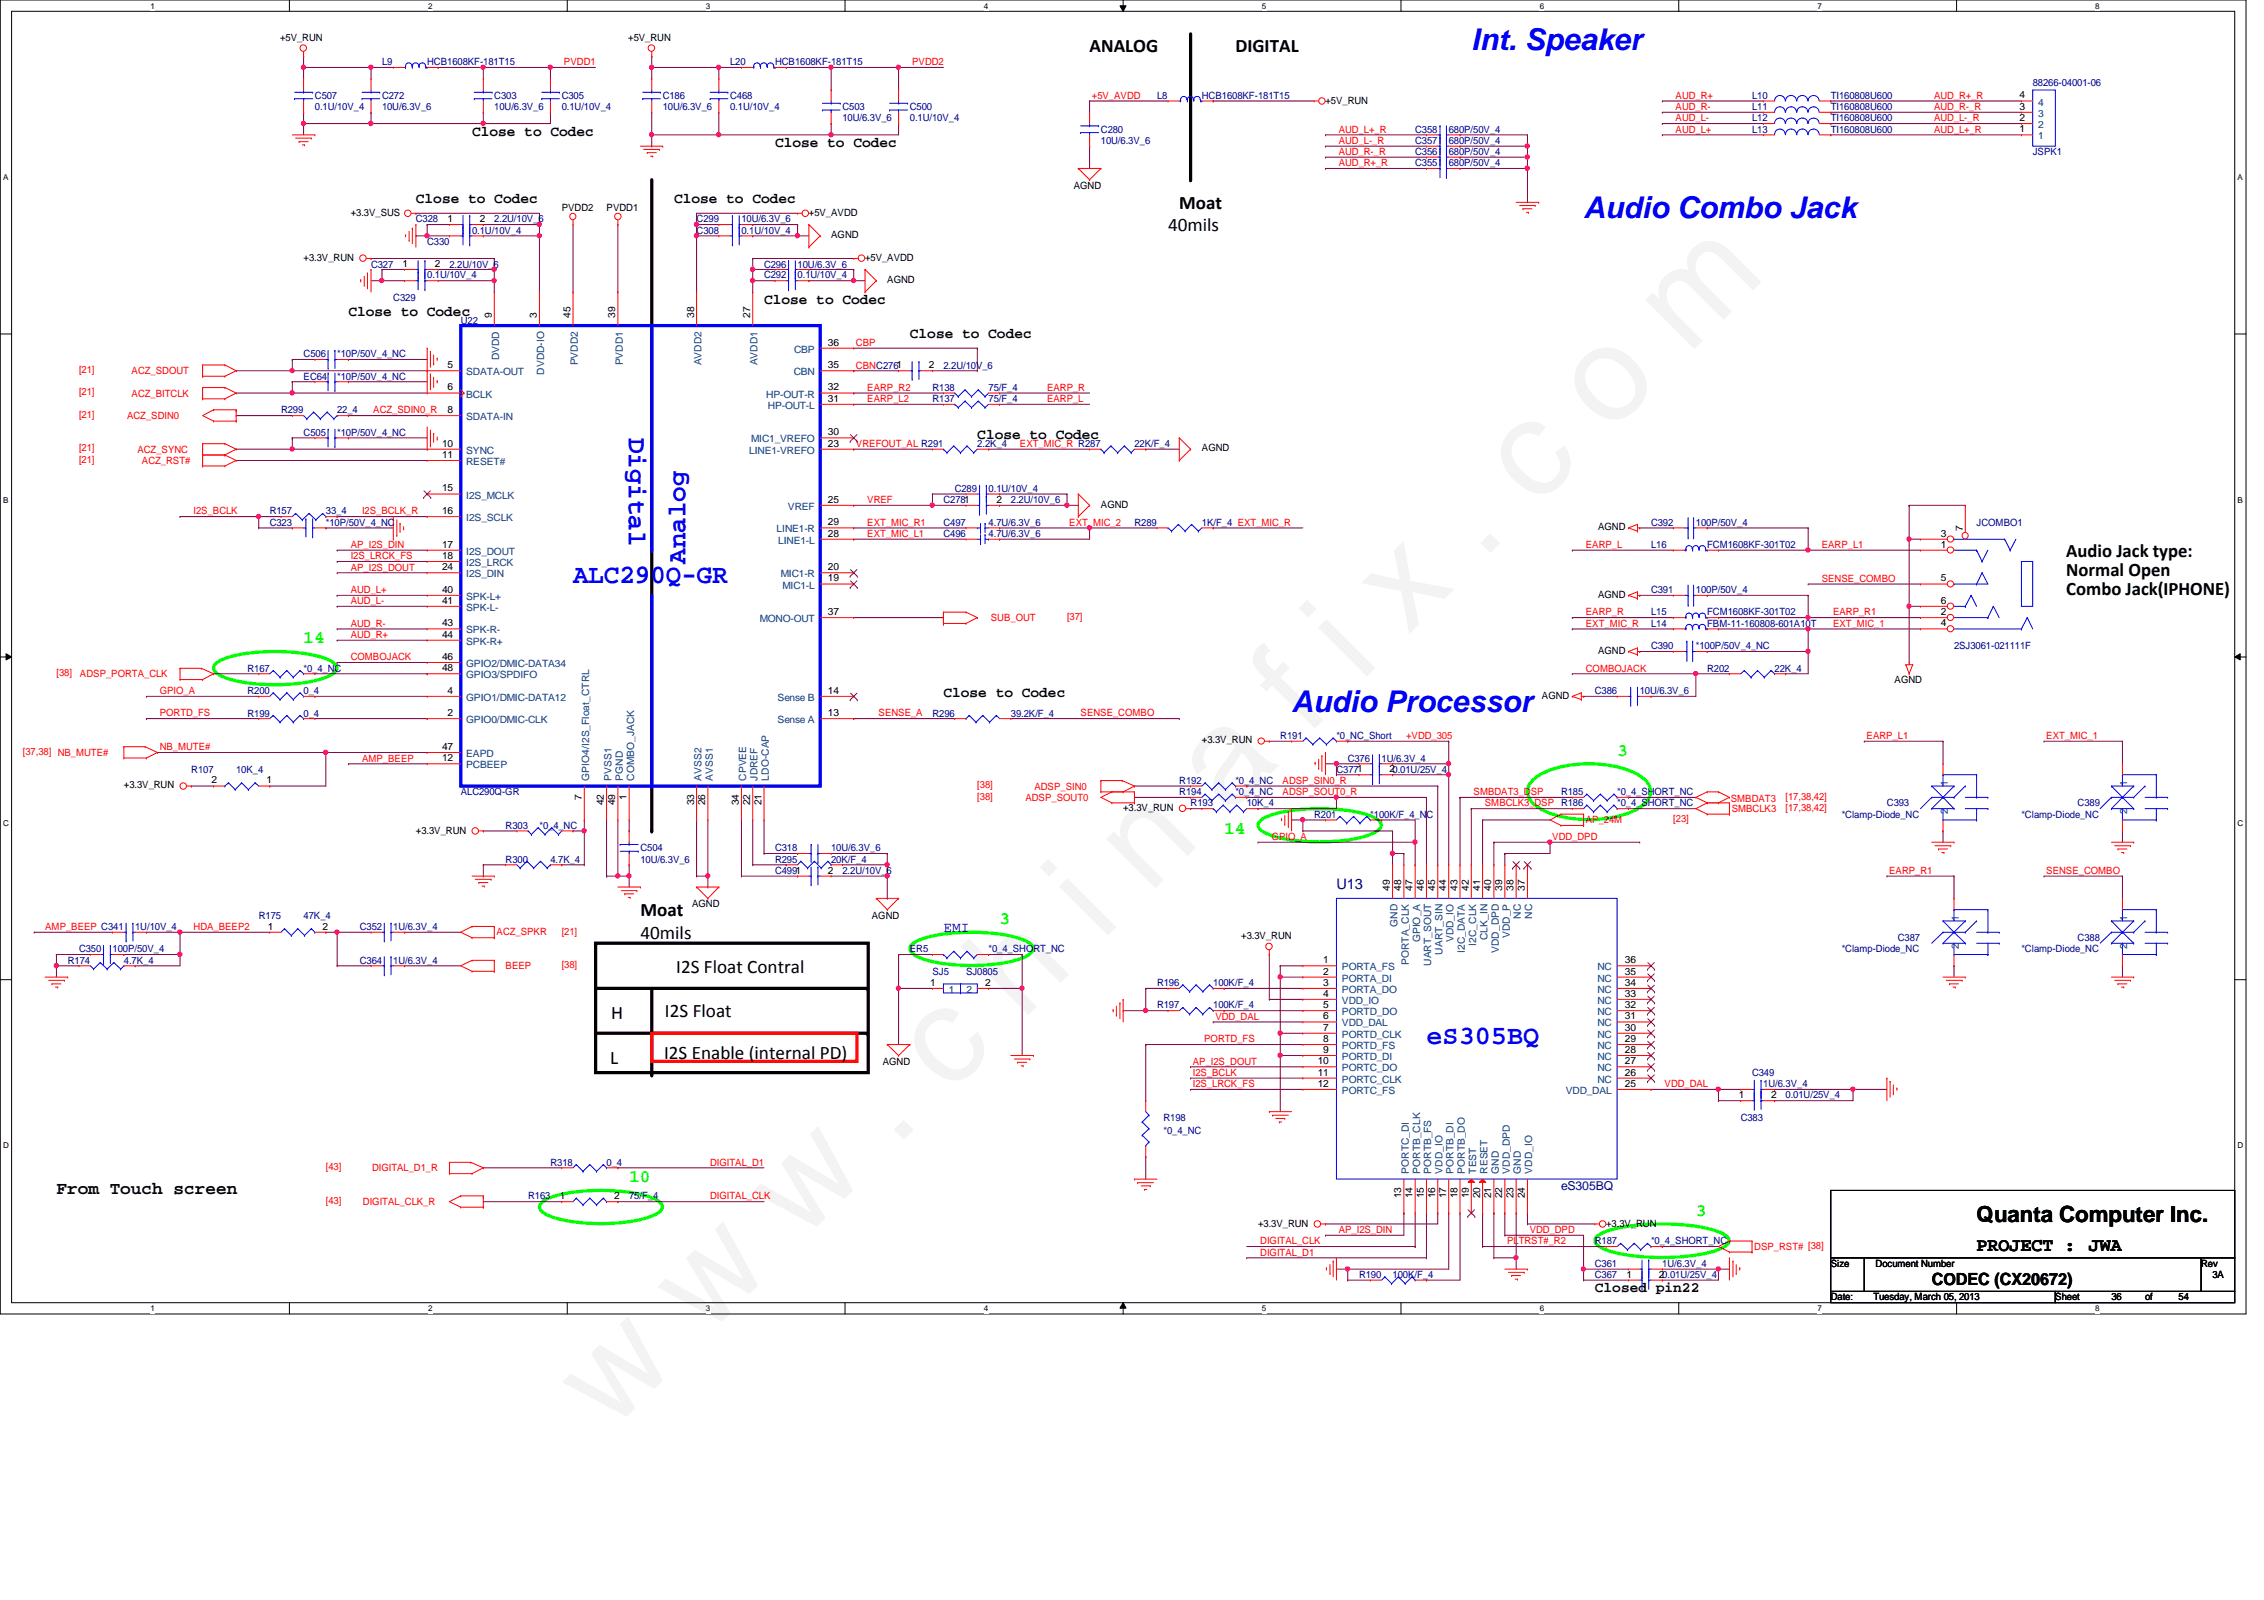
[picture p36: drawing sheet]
<svg xmlns="http://www.w3.org/2000/svg" width="297mm" height="210mm" viewBox="0 0 297 210" stroke-linecap="round" stroke-linejoin="round" font-family="sans-serif">
<defs><g id="words">
<text font-size="17.6" fill="#f0f" x="80.1" y="188" transform="rotate(-45 80.1 188)">w w w . c h i n a f i x . c o m</text>
<g font-size="3.9" fill="#00f">
<text x="193" y="6.6">Int. Speaker</text>
<text x="207.8" y="28.7">Audio Combo Jack</text>
<text x="169.5" y="93.5">Audio Processor</text>
</g>
<g font-size="3.5" fill="#00f">
<text x="82.5" y="57.4" transform="rotate(90 82.5 57.4)">Digital</text>
<text x="75.2" y="76.5">ALC290Q-GR</text>
<text x="90" y="74" transform="rotate(-90 90 74)">Analog</text>
<text x="187.2" y="136.9">eS305BQ</text>
</g>
<text font-size="2.9" x="259.3" y="160.4">Quanta Computer Inc.</text>
<g font-size="2.5">
<text x="143" y="6.8">ANALOG</text>
<text x="162.1" y="6.8">DIGITAL</text>
<text x="154.7" y="27.4">Moat</text>
<text x="153.2" y="30.4">40mils</text>
<text x="271.1" y="73.1">Audio Jack type:</text>
<text x="271.1" y="75.6">Normal Open</text>
<text x="271.1" y="78.1">Combo Jack(IPHONE)</text>
<text x="84" y="123.2">40mils</text>
<text x="84" y="120.2">Moat</text>
<text x="88.7" y="127.6">I2S Float Contral</text>
<text x="80.2" y="133.6">H</text>
<text x="87.2" y="133.5">I2S Float</text>
<text x="80" y="139.5">L</text>
<text x="87.1" y="138.9">I2S Enable (internal PD)</text>
<text x="259.3" y="164.1">PROJECT :</text>
<text x="274.1" y="164.1">JWA</text>
</g>
<g font-size="2.3" fill="#0f0">
<text x="39.8" y="84.4">14</text>
<text x="212.2" y="99.1">3</text>
<text x="160.6" y="109.5">14</text>
<text x="131.1" y="121.2">3</text>
<text x="82.5" y="155.1">10</text>
<text x="222.5" y="159.6">3</text>
</g>
<text font-size="2.3" x="7.4" y="156.6">From Touch screen</text>
<text font-size="2.2" x="253.4" y="168.6">CODEC (CX20672)</text>
<g font-size="1.9">
<text x="61.9" y="17.8">Close to Codec</text>
<text x="101.7" y="19.3">Close to Codec</text>
<text x="54.6" y="26.7">Close to Codec</text>
<text x="88.4" y="26.7">Close to Codec</text>
<text x="45.7" y="41.4">Close to Codec</text>
<text x="100.2" y="39.9">Close to Codec</text>
<text x="119.4" y="44.3">Close to Codec</text>
<text x="128.2" y="57.6">Close to Codec</text>
<text x="123.8" y="91.5">Close to Codec</text>
<text x="209.2" y="169.5">Closed pin22</text>
</g>
<text font-size="1.9" fill="#000080" x="175.3" y="116.6">U13</text>
<text font-size="1.9" fill="#0000a0" x="123.8" y="122.3">EMI</text>
<text font-size="1.6" fill="#000080" x="204.8" y="156.1">eS305BQ</text>
<g font-size="1.3">
<text x="36.7" y="5.3">+5V_RUN</text>
<text x="82.4" y="5.3">+5V_RUN</text>
<text x="173.9" y="13.6">+5V_RUN</text>
<text x="265" y="17.4">1</text>
<text x="265" y="15.9">2</text>
<text x="265" y="14.4">3</text>
<text x="265" y="12.9">4</text>
<text x="46" y="28.3">+3.3V_SUS</text>
<text x="58.7" y="29.1">1</text>
<text x="62.9" y="29.1">2</text>
<text x="73.7" y="27.7">PVDD2</text>
<text x="79.6" y="27.7">PVDD1</text>
<text x="106.1" y="28.3">+5V_AVDD</text>
<text x="140.9" y="24.8">AGND</text>
<text x="39.8" y="34.2">+3.3V_RUN</text>
<text x="52.8" y="35">1</text>
<text x="57.1" y="35">2</text>
<text x="109" y="31.2">AGND</text>
<text x="113.5" y="34.2">+5V_AVDD</text>
<text x="64.5" y="41.7" transform="rotate(-90 64.5 41.7)">9</text>
<text x="70.4" y="41.7" transform="rotate(-90 70.4 41.7)">3</text>
<text x="74.8" y="41.7" transform="rotate(-90 74.8 41.7)">45</text>
<text x="80.7" y="41.7" transform="rotate(-90 80.7 41.7)">39</text>
<text x="91.1" y="41.7" transform="rotate(-90 91.1 41.7)">38</text>
<text x="98.4" y="41.7" transform="rotate(-90 98.4 41.7)">27</text>
<text x="116.4" y="37.1">AGND</text>
<text x="108.6" y="45.3">36</text>
<text x="58.7" y="48.3">5</text>
<text x="58.7" y="51.2">6</text>
<text x="108.6" y="52.7">31</text>
<text x="108.6" y="51.2">32</text>
<text x="108.6" y="48.3">35</text>
<text x="121.9" y="48.3">2</text>
<text x="58" y="58.6">10</text>
<text x="58.7" y="54.2">8</text>
<text x="108.6" y="58.6">23</text>
<text x="108.6" y="57.1">30</text>
<text x="157.7" y="59.2">AGND</text>
<text x="58" y="64.5">15</text>
<text x="58" y="60.1">11</text>
<text x="108.6" y="66">25</text>
<text x="130.7" y="66">2</text>
<text x="58" y="67.4">16</text>
<text x="58" y="71.8">17</text>
<text x="108.6" y="70.4">28</text>
<text x="108.6" y="68.9">29</text>
<text x="144.4" y="66.6">AGND</text>
<text x="209.7" y="69.6">AGND</text>
<text x="254.6" y="71.8">1</text>
<text x="254.6" y="70.4">3</text>
<text x="257.5" y="69.7" transform="rotate(-90 257.5 69.7)">7</text>
<text x="58" y="73.3">18</text>
<text x="58" y="74.8">24</text>
<text x="58" y="77.8">40</text>
<text x="108.6" y="76.3">19</text>
<text x="108.6" y="74.8">20</text>
<text x="254.6" y="76.3">5</text>
<text x="58" y="79.2">41</text>
<text x="58" y="82.2">43</text>
<text x="58" y="83.7">44</text>
<text x="108.6" y="80.7">37</text>
<text x="209.7" y="78.4">AGND</text>
<text x="254.6" y="80.7">2</text>
<text x="254.6" y="82.2">4</text>
<text x="254.6" y="79.2">6</text>
<text x="58" y="86.6">46</text>
<text x="58" y="88.1">48</text>
<text x="209.7" y="85.8">AGND</text>
<text x="248.6" y="89.6">AGND</text>
<text x="58.7" y="91">4</text>
<text x="58.7" y="93.9">2</text>
<text x="108.6" y="93.9">13</text>
<text x="108.6" y="91">14</text>
<text x="202.3" y="91.7">AGND</text>
<text x="58" y="98.4">47</text>
<text x="58" y="99.9">12</text>
<text x="157.7" y="97.5">+3.3V_RUN</text>
<text x="182.3" y="101.3">20.01U/25V_4</text>
<text x="16.3" y="103.4">+3.3V_RUN</text>
<text x="27.8" y="102.8">2</text>
<text x="35" y="102.8">1</text>
<text x="76.3" y="104.9" transform="rotate(-90 76.3 104.9)">7</text>
<text x="79.2" y="105.7" transform="rotate(-90 79.2 105.7)">42</text>
<text x="80.7" y="105.7" transform="rotate(-90 80.7 105.7)">49</text>
<text x="82.2" y="104.9" transform="rotate(-90 82.2 104.9)">1</text>
<text x="91.1" y="105.7" transform="rotate(-90 91.1 105.7)">33</text>
<text x="92.5" y="105.7" transform="rotate(-90 92.5 105.7)">26</text>
<text x="96.9" y="105.7" transform="rotate(-90 96.9 105.7)">34</text>
<text x="98.4" y="105.7" transform="rotate(-90 98.4 105.7)">22</text>
<text x="99.9" y="105.7" transform="rotate(-90 99.9 105.7)">21</text>
<text x="147.4" y="106.4">+3.3V_RUN</text>
<text x="54.6" y="109.3">+3.3V_RUN</text>
<text x="90.8" y="119">AGND</text>
<text x="108.6" y="114.6">2</text>
<text x="182.4" y="116.8" transform="rotate(-90 182.4 116.8)">49</text>
<text x="183.9" y="116.8" transform="rotate(-90 183.9 116.8)">48</text>
<text x="185.3" y="116.8" transform="rotate(-90 185.3 116.8)">47</text>
<text x="186.8" y="116.8" transform="rotate(-90 186.8 116.8)">46</text>
<text x="188.3" y="116.8" transform="rotate(-90 188.3 116.8)">45</text>
<text x="189.7" y="116.8" transform="rotate(-90 189.7 116.8)">44</text>
<text x="191.2" y="116.8" transform="rotate(-90 191.2 116.8)">43</text>
<text x="192.7" y="116.8" transform="rotate(-90 192.7 116.8)">42</text>
<text x="194.2" y="116.8" transform="rotate(-90 194.2 116.8)">41</text>
<text x="195.7" y="116.8" transform="rotate(-90 195.7 116.8)">40</text>
<text x="197.1" y="116.8" transform="rotate(-90 197.1 116.8)">39</text>
<text x="198.6" y="116.8" transform="rotate(-90 198.6 116.8)">38</text>
<text x="200.1" y="116.8" transform="rotate(-90 200.1 116.8)">37</text>
<text x="35.1" y="122">1</text>
<text x="42.3" y="122">2</text>
<text x="114.4" y="120.5">AGND</text>
<text x="162.9" y="123.2">+3.3V_RUN</text>
<text x="122" y="129.3">1</text>
<text x="129.2" y="129.3">2</text>
<text x="173.6" y="126.4">1</text>
<text x="173.6" y="127.8">2</text>
<text x="173.6" y="129.3">3</text>
<text x="173.6" y="130.8">4</text>
<text x="213.2" y="127.8">35</text>
<text x="213.2" y="129.3">34</text>
<text x="213.2" y="130.8">33</text>
<text x="213.2" y="126.4">36</text>
<text x="173.6" y="132.2">5</text>
<text x="173.6" y="133.7">6</text>
<text x="173.6" y="135.2">7</text>
<text x="173.6" y="136.7">8</text>
<text x="213.2" y="132.2">32</text>
<text x="213.2" y="133.7">31</text>
<text x="213.2" y="135.2">30</text>
<text x="213.2" y="136.7">29</text>
<text x="115.8" y="139.7">AGND</text>
<text x="172.9" y="139.6">10</text>
<text x="172.9" y="141.1">11</text>
<text x="172.9" y="142.6">12</text>
<text x="173.6" y="138.1">9</text>
<text x="213.2" y="138.1">28</text>
<text x="213.2" y="139.6">27</text>
<text x="213.2" y="141.1">26</text>
<text x="213.2" y="142.6">25</text>
<text x="228.1" y="144.1">1</text>
<text x="232.4" y="144.1">2</text>
<text x="73.4" y="157.3">1</text>
<text x="80.6" y="157.3">2</text>
<text x="165.1" y="160.9">+3.3V_RUN</text>
<text x="183.9" y="157.2" transform="rotate(-90 183.9 157.2)">13</text>
<text x="185.3" y="157.2" transform="rotate(-90 185.3 157.2)">14</text>
<text x="186.8" y="157.2" transform="rotate(-90 186.8 157.2)">15</text>
<text x="188.3" y="157.2" transform="rotate(-90 188.3 157.2)">16</text>
<text x="189.7" y="157.2" transform="rotate(-90 189.7 157.2)">17</text>
<text x="191.2" y="157.2" transform="rotate(-90 191.2 157.2)">18</text>
<text x="192.7" y="157.2" transform="rotate(-90 192.7 157.2)">19</text>
<text x="194.2" y="157.2" transform="rotate(-90 194.2 157.2)">20</text>
<text x="195.7" y="157.2" transform="rotate(-90 195.7 157.2)">21</text>
<text x="197.1" y="157.2" transform="rotate(-90 197.1 157.2)">22</text>
<text x="198.6" y="157.2" transform="rotate(-90 198.6 157.2)">23</text>
<text x="200.1" y="157.2" transform="rotate(-90 200.1 157.2)">24</text>
<text x="210.7" y="160.9">+3.3V_RUN</text>
<text x="213.4" y="167.6">1</text>
<text x="217.6" y="167.6">20.01U/25V_4</text>
<text x="240.2" y="166.2">Size</text>
<text x="246.1" y="166.2">Document Number</text>
<text x="288.8" y="166.2">Rev</text>
<text x="290.3" y="167.7">3A</text>
<text x="240.2" y="170.6">Date:</text>
<text x="245.8" y="170.6">Tuesday, March 05, 2013</text>
<text x="269.7" y="170.6">Sheet</text>
<text x="277" y="170.6">36</text>
<text x="281.4" y="170.6">of</text>
<text x="285.8" y="170.6">54</text>
</g>
<g font-size="1.3" fill="#000080">
<text x="50.1" y="8.6">L9</text>
<text x="56" y="8.6">HCB1608KF-181T15</text>
<text x="95.8" y="8.6">L20</text>
<text x="101.7" y="8.6">HCB1608KF-181T15</text>
<text x="266.7" y="11.2">88266-04001-06</text>
<text x="41.3" y="13">C507</text>
<text x="41.3" y="14.4">0.1U/10V_4</text>
<text x="50.1" y="13">C272</text>
<text x="50.1" y="14.4">10U/6.3V_6</text>
<text x="64.9" y="13">C303</text>
<text x="64.9" y="14.4">10U/6.3V_6</text>
<text x="73.7" y="13">C305</text>
<text x="73.7" y="14.4">0.1U/10V_4</text>
<text x="86.9" y="13">C186</text>
<text x="86.9" y="14.4">10U/6.3V_6</text>
<text x="95.8" y="13">C468</text>
<text x="95.8" y="14.4">0.1U/10V_4</text>
<text x="110.5" y="14.4">C503</text>
<text x="110.5" y="15.9">10U/6.3V_6</text>
<text x="119.4" y="14.4">C500</text>
<text x="119.4" y="15.9">0.1U/10V_4</text>
<text x="144.4" y="17.4">C280</text>
<text x="151.8" y="13">L8</text>
<text x="157.7" y="13">HCB1608KF-181T15</text>
<text x="185.7" y="17.4">C358</text>
<text x="190.1" y="17.4">680P/50V_4</text>
<text x="229.9" y="17.4">L13</text>
<text x="229.9" y="14.4">L11</text>
<text x="229.9" y="15.9">L12</text>
<text x="229.9" y="13">L10</text>
<text x="240.2" y="17.4">TI160808U600</text>
<text x="240.2" y="14.4">TI160808U600</text>
<text x="240.2" y="15.9">TI160808U600</text>
<text x="240.2" y="13">TI160808U600</text>
<text x="144.4" y="18.9">10U/6.3V_6</text>
<text x="185.7" y="20.4">C356</text>
<text x="185.7" y="18.9">C357</text>
<text x="185.7" y="21.8">C355</text>
<text x="190.1" y="20.4">680P/50V_4</text>
<text x="190.1" y="18.9">680P/50V_4</text>
<text x="190.1" y="21.8">680P/50V_4</text>
<text x="266.7" y="20.4">JSPK1</text>
<text x="54.6" y="29.2">C328</text>
<text x="64.9" y="29.2">2.2U/10V_6</text>
<text x="91.4" y="29.2">C299</text>
<text x="97.3" y="29.2">10U/6.3V_6</text>
<text x="48.7" y="35.1">C327</text>
<text x="56" y="32.1">C330</text>
<text x="59" y="35.1">2.2U/10V_6</text>
<text x="61.9" y="30.6">0.1U/10V_4</text>
<text x="91.4" y="30.6">C308</text>
<text x="97.3" y="30.6">0.1U/10V_4</text>
<text x="100.2" y="35.1">C296</text>
<text x="104.6" y="35.1">10U/6.3V_6</text>
<text x="51.6" y="39.5">C329</text>
<text x="56" y="36.5">0.1U/10V_4</text>
<text x="100.2" y="36.5">C292</text>
<text x="104.6" y="36.5">0.1U/10V_4</text>
<text x="39.8" y="46.9">C506</text>
<text x="44.2" y="46.9">*10P/50V_4_NC</text>
<text x="60.4" y="42.5">U22</text>
<text x="39.8" y="49.8">EC64</text>
<text x="44.2" y="49.8">*10P/50V_4_NC</text>
<text x="122.3" y="52.7">R137</text>
<text x="122.3" y="51.3">R138</text>
<text x="123.8" y="48.3">2.2U/10V_6</text>
<text x="129.7" y="52.7">75/F_4</text>
<text x="129.7" y="51.3">75/F_4</text>
<text x="36.9" y="54.2">R299</text>
<text x="39.8" y="57.2">C505</text>
<text x="44.2" y="57.2">*10P/50V_4_NC</text>
<text x="44.2" y="54.2">22_4</text>
<text x="128.2" y="58.6">2.2K_4</text>
<text x="148.8" y="58.6">22K/F_4</text>
<text x="123.8" y="66">C2781</text>
<text x="125.3" y="64.6">C289</text>
<text x="129.7" y="64.6">0.1U/10V_4</text>
<text x="132.6" y="66">2.2U/10V_6</text>
<text x="35.4" y="69">C323</text>
<text x="35.4" y="67.5">R157</text>
<text x="42.8" y="69">*10P/50V_4_NC</text>
<text x="42.8" y="67.5">33_4</text>
<text x="123.8" y="69">C497</text>
<text x="123.8" y="70.4">C496</text>
<text x="129.7" y="69">4.7U/6.3V_6</text>
<text x="129.7" y="70.4">4.7U/6.3V_6</text>
<text x="148.8" y="69">R289</text>
<text x="157.7" y="69">1K/F_4 EXT_MIC_R</text>
<text x="216.6" y="71.9">L16</text>
<text x="216.6" y="69">C392</text>
<text x="222.5" y="69">100P/50V_4</text>
<text x="224" y="71.9">FCM1608KF-301T02</text>
<text x="259.3" y="69">JCOMBO1</text>
<text x="216.6" y="77.8">C391</text>
<text x="222.5" y="77.8">100P/50V_4</text>
<text x="216.6" y="82.2">L14</text>
<text x="216.6" y="80.7">L15</text>
<text x="224" y="82.2">FBM-11-160808-601A10T</text>
<text x="224" y="80.7">FCM1608KF-301T02</text>
<text x="32.5" y="88.1">R167</text>
<text x="39.8" y="88.1">*0_4_NC</text>
<text x="216.6" y="85.2">C390</text>
<text x="222.5" y="85.2">*100P/50V_4_NC</text>
<text x="224" y="88.1">R202</text>
<text x="232.8" y="88.1">22K_4</text>
<text x="256.4" y="85.2">2SJ3061-021111F</text>
<text x="32.5" y="91.1">R200</text>
<text x="32.5" y="94">R199</text>
<text x="39.8" y="91.1">0_4</text>
<text x="39.8" y="94">0_4</text>
<text x="122.3" y="94">R296</text>
<text x="132.6" y="94">39.2K/F_4</text>
<text x="209.3" y="91.1">C386</text>
<text x="215.1" y="91.1">10U/6.3V_6</text>
<text x="25.1" y="101.4">R107</text>
<text x="31" y="101.4">10K_4</text>
<text x="168" y="96.9">R191</text>
<text x="175.3" y="101.4">C3771</text>
<text x="175.3" y="96.9">*0_NC_Short</text>
<text x="176.8" y="99.9">C376</text>
<text x="181.3" y="99.9">1U/6.3V_4</text>
<text x="60.4" y="104.3">ALC290Q-GR</text>
<text x="154.7" y="102.8">R192</text>
<text x="154.7" y="104.3">R194</text>
<text x="156.2" y="105.8">R193</text>
<text x="162.1" y="102.8">*0_4_NC</text>
<text x="162.1" y="104.3">*0_4_NC</text>
<text x="163.6" y="105.8">10K_4</text>
<text x="172.4" y="107.3">R201</text>
<text x="179.8" y="107.3">*100K/F_4_NC</text>
<text x="204.8" y="104.3">R185</text>
<text x="212.2" y="104.3">*0_4_SHORT_NC</text>
<text x="212.2" y="105.8">*0_4_SHORT_NC</text>
<text x="241.6" y="107.3">*Clamp-Diode_NC</text>
<text x="247.6" y="105.8">C393</text>
<text x="265.2" y="107.3">*Clamp-Diode_NC</text>
<text x="272.6" y="105.8">C389</text>
<text x="66.3" y="108.8">R303</text>
<text x="66.3" y="113.2">R300</text>
<text x="70.8" y="108.8">*0_4_NC</text>
<text x="72.2" y="113.2">4.7K_4</text>
<text x="84" y="111.7">C504</text>
<text x="84" y="113.2">10U/6.3V_6</text>
<text x="101.7" y="113.2">R295</text>
<text x="101.7" y="111.7">C318</text>
<text x="109" y="113.2">20K/F_4</text>
<text x="109" y="111.7">10U/6.3V_6</text>
<text x="101.7" y="114.6">C4991</text>
<text x="110.5" y="114.6">2.2U/10V_6</text>
<text x="10.4" y="124.9">C350</text>
<text x="14.8" y="124.9">100P/50V_4</text>
<text x="17.7" y="122">1U/10V_4</text>
<text x="33.9" y="120.5">R175</text>
<text x="39.8" y="120.5">47K_4</text>
<text x="47.2" y="122">C352</text>
<text x="51.6" y="122">1U/6.3V_4</text>
<text x="119.4" y="124.9">ER5</text>
<text x="129.7" y="124.9">*0_4_SHORT_NC</text>
<text x="241.6" y="124.9">*Clamp-Diode_NC</text>
<text x="249" y="123.5">C387</text>
<text x="265.2" y="124.9">*Clamp-Diode_NC</text>
<text x="272.6" y="123.5">C388</text>
<text x="8.9" y="126.4">R174</text>
<text x="16.3" y="126.4">4.7K_4</text>
<text x="47.2" y="126.4">C364</text>
<text x="51.6" y="126.4">1U/6.3V_4</text>
<text x="122.3" y="127.9">SJ5</text>
<text x="126.7" y="127.9">SJ0805</text>
<text x="151.8" y="129.4">R196</text>
<text x="159.2" y="129.4">100K/F_4</text>
<text x="151.8" y="132.3">R197</text>
<text x="159.2" y="132.3">100K/F_4</text>
<text x="229.9" y="141.1">C349</text>
<text x="231.3" y="142.6">1U/6.3V_4</text>
<text x="152.7" y="147">R198</text>
<text x="152.7" y="148.8">*0_4_NC</text>
<text x="228.4" y="147">C383</text>
<text x="234.3" y="144.1">0.01U/25V_4</text>
<text x="72.2" y="153">R318</text>
<text x="79.6" y="153">0_4</text>
<text x="69.3" y="157.4">R163</text>
<text x="82.5" y="157.4">75/F_4</text>
<text x="178.3" y="167.7">R190</text>
<text x="182.7" y="167.7">100K/F_4</text>
<text x="209.3" y="166.2">C361</text>
<text x="209.3" y="167.7">C367</text>
<text x="209.3" y="163.2">R187</text>
<text x="216.6" y="163.2">*0_4_SHORT_NC</text>
<text x="218.1" y="166.2">1U/6.3V_4</text>
</g>
<g font-size="1.3" fill="#f00">
<text x="74" y="8.6">PVDD1</text>
<text x="119.7" y="8.6">PVDD2</text>
<text x="143.3" y="13">+5V_AVDD</text>
<text x="175.6" y="17.4">AUD_L+_R</text>
<text x="219.8" y="15.9">AUD_L-</text>
<text x="219.8" y="14.4">AUD_R-</text>
<text x="219.8" y="13">AUD_R+</text>
<text x="219.8" y="17.4">AUD_L+</text>
<text x="253.7" y="15.9">AUD_L-_R</text>
<text x="253.7" y="13">AUD_R+_R</text>
<text x="253.7" y="14.4">AUD_R-_R</text>
<text x="253.7" y="17.4">AUD_L+_R</text>
<text x="175.6" y="20.3">AUD_R-_R</text>
<text x="175.6" y="18.9">AUD_L-_R</text>
<text x="175.6" y="21.8">AUD_R+_R</text>
<text x="112.3" y="45.4">CBP</text>
<text x="10.4" y="48.9">[21]</text>
<text x="10.4" y="51.9">[21]</text>
<text x="17.3" y="49.1">ACZ_SDOUT</text>
<text x="17.3" y="52">ACZ_BITCLK</text>
<text x="112.3" y="48.3">CBNC2761</text>
<text x="113.8" y="51.3">EARP_R2</text>
<text x="113.8" y="52.7">EARP_L2</text>
<text x="137.4" y="52.7">EARP_L</text>
<text x="137.4" y="51.3">EARP_R</text>
<text x="10.4" y="54.8">[21]</text>
<text x="10.4" y="59.2">[21]</text>
<text x="16.7" y="54.9">ACZ_SDIN0</text>
<text x="18" y="59.4">ACZ_SYNC</text>
<text x="49" y="54.2">ACZ_SDIN0_R</text>
<text x="112.3" y="58.6">VREFOUT_AL R291</text>
<text x="133.8" y="58.6">EXT_MIC_R R287</text>
<text x="10.4" y="60.7">[21]</text>
<text x="18.6" y="60.9">ACZ_RST#</text>
<text x="113.8" y="66">VREF</text>
<text x="25.4" y="67.5">I2S_BCLK</text>
<text x="46" y="71.9">AP_I2S_DIN</text>
<text x="47.5" y="67.5">I2S_BCLK_R</text>
<text x="113.8" y="69">EXT_MIC_R1</text>
<text x="113.8" y="70.4">EXT_MIC_L1</text>
<text x="140.3" y="69">EXT_MIC_2</text>
<text x="208.1" y="71.9">EARP_L</text>
<text x="239" y="71.9">EARP_L1</text>
<text x="46" y="77.8">AUD_L+</text>
<text x="46" y="74.8">AP_I2S_DOUT</text>
<text x="46" y="73.4">I2S_LRCK_FS</text>
<text x="239" y="76.3">SENSE_COMBO</text>
<text x="46" y="83.7">AUD_R+</text>
<text x="46" y="82.2">AUD_R-</text>
<text x="46" y="79.2">AUD_L-</text>
<text x="130" y="81.5">SUB_OUT</text>
<text x="140" y="81.3">[37]</text>
<text x="208.1" y="80.7">EARP_R</text>
<text x="208.1" y="82.2">EXT_MIC_R</text>
<text x="240.5" y="80.7">EARP_R1</text>
<text x="240.5" y="82.2">EXT_MIC_1</text>
<text x="7.4" y="88.7">[38]</text>
<text x="10.5" y="88.9">ADSP_PORTA_CLK</text>
<text x="46" y="86.6">COMBOJACK</text>
<text x="208.1" y="88.1">COMBOJACK</text>
<text x="21" y="91.1">GPIO_A</text>
<text x="21" y="94">PORTD_FS</text>
<text x="115.3" y="94">SENSE_A</text>
<text x="141.8" y="94">SENSE_COMBO</text>
<text x="3" y="99">[37,38] NB_MUTE#</text>
<text x="21" y="98.4">NB_MUTE#</text>
<text x="47.5" y="99.9">AMP_BEEP</text>
<text x="184.5" y="96.9">+VDD_305</text>
<text x="244.9" y="96.9">EARP_L1</text>
<text x="268.5" y="96.9">EXT_MIC_1</text>
<text x="128.2" y="103.4">[38]</text>
<text x="128.2" y="104.9">[38]</text>
<text x="134.5" y="105.1">ADSP_SOUT0</text>
<text x="135.7" y="103.6">ADSP_SIN0</text>
<text x="168.3" y="104.3">ADSP_SOUT0_R</text>
<text x="168.3" y="102.8">ADSP_SIN0_R</text>
<text x="193.3" y="104.3">SMBDAT3_DSP</text>
<text x="194.8" y="105.8">SMBCLK3_DSP R186</text>
<text x="208.1" y="108">AP_24M</text>
<text x="219.5" y="107.9">[23]</text>
<text x="227.1" y="105.2">SMBDAT3</text>
<text x="227.2" y="106.5">SMBCLK3</text>
<text x="234.3" y="104.9">[17,38,42]</text>
<text x="234.3" y="106.4">[17,38,42]</text>
<text x="166.8" y="110.2">GPIO_A</text>
<text x="203.7" y="110.2">VDD_DPD</text>
<text x="247.9" y="114.6">EARP_R1</text>
<text x="268.5" y="114.6">SENSE_COMBO</text>
<text x="5.9" y="122">AMP_BEEP C341</text>
<text x="25.4" y="122">HDA_BEEP2</text>
<text x="65.1" y="122.7">ACZ_SPKR</text>
<text x="73.7" y="122.6">[21]</text>
<text x="66.3" y="127.2">BEEP</text>
<text x="73.7" y="127">[38]</text>
<text x="158" y="136.7">PORTD_FS</text>
<text x="159.5" y="133.8">VDD_DAL</text>
<text x="156.5" y="141.1">I2S_BCLK</text>
<text x="156.5" y="142.6">I2S_LRCK_FS</text>
<text x="156.5" y="139.7">AP_I2S_DOUT</text>
<text x="218.4" y="142.6">VDD_DAL</text>
<text x="42.8" y="153.5">[43]</text>
<text x="48.8" y="153.7">DIGITAL_D1_R</text>
<text x="93.2" y="152.9">DIGITAL_D1</text>
<text x="42.8" y="157.9">[43]</text>
<text x="47.6" y="158.1">DIGITAL_CLK_R</text>
<text x="93.2" y="157.4">DIGITAL_CLK</text>
<text x="175.6" y="161.8">AP_I2S_DIN</text>
<text x="200.7" y="161.8">VDD_DPD</text>
<text x="165.4" y="163.2">DIGITAL_CLK</text>
<text x="165.4" y="164.7">DIGITAL_D1</text>
<text x="197.7" y="163.2">PLTRST#_R2</text>
<text x="230.2" y="164">DSP_RST# [38]</text>
</g>
<g font-size="1.3" fill="#004080">
<text x="267.4" y="16.8">2</text>
<text x="267.4" y="15.3">3</text>
<text x="267.4" y="13.8">4</text>
<text x="267.4" y="18.3">1</text>
<text x="65.5" y="47.2" transform="rotate(-90 65.5 47.2)">DVDD</text>
<text x="75.8" y="47.9" transform="rotate(-90 75.8 47.9)">PVDD2</text>
<text x="81.7" y="47.9" transform="rotate(-90 81.7 47.9)">PVDD1</text>
<text x="92" y="47.9" transform="rotate(-90 92 47.9)">AVDD2</text>
<text x="99.4" y="47.9" transform="rotate(-90 99.4 47.9)">AVDD1</text>
<text x="104.2" y="46.3">CBP</text>
<text x="61.2" y="49.2">SDATA-OUT</text>
<text x="61.2" y="52.2">BCLK</text>
<text x="71.4" y="49.1" transform="rotate(-90 71.4 49.1)">DVDD-IO</text>
<text x="100.5" y="52.2">HP-OUT-R</text>
<text x="100.8" y="53.6">HP-OUT-L</text>
<text x="104.1" y="49.2">CBN</text>
<text x="61.2" y="55.1">SDATA-IN</text>
<text x="61.2" y="59.5">SYNC</text>
<text x="98.3" y="59.5">LINE1-VREFO</text>
<text x="98.5" y="58">MIC1_VREFO</text>
<text x="61.2" y="65.4">I2S_MCLK</text>
<text x="61.2" y="61">RESET#</text>
<text x="61.2" y="68.4">I2S_SCLK</text>
<text x="101.9" y="69.8">LINE1-R</text>
<text x="102.1" y="71.3">LINE1-L</text>
<text x="103.4" y="66.9">VREF</text>
<text x="61.2" y="72.8">I2S_DOUT</text>
<text x="61.2" y="74.3">I2S_LRCK</text>
<text x="61.2" y="75.7">I2S_DIN</text>
<text x="102.4" y="75.7">MIC1-R</text>
<text x="102.7" y="77.2">MIC1-L</text>
<text x="61.2" y="78.7">SPK-L+</text>
<text x="61.2" y="80.1">SPK-L-</text>
<text x="61.2" y="83.1">SPK-R-</text>
<text x="99.7" y="81.6">MONO-OUT</text>
<text x="61.2" y="84.6">SPK-R+</text>
<text x="61.2" y="87.5">GPIO2/DMIC-DATA34</text>
<text x="61.2" y="89">GPIO3/SPDIFO</text>
<text x="61.2" y="91.9">GPIO1/DMIC-DATA12</text>
<text x="61.2" y="94.9">GPIO0/DMIC-CLK</text>
<text x="102" y="94.9">Sense A</text>
<text x="102" y="91.9">Sense B</text>
<text x="61.2" y="99.3">EAPD</text>
<text x="61.2" y="100.8">PCBEEP</text>
<text x="77.3" y="102.4" transform="rotate(-90 77.3 102.4)">GPIO4/I2S_Float_CTRL</text>
<text x="80.2" y="102.4" transform="rotate(-90 80.2 102.4)">PVSS1</text>
<text x="81.7" y="102.4" transform="rotate(-90 81.7 102.4)">PGND</text>
<text x="83.2" y="102.4" transform="rotate(-90 83.2 102.4)">COMBO_JACK</text>
<text x="92" y="102.4" transform="rotate(-90 92 102.4)">AVSS2</text>
<text x="93.5" y="102.4" transform="rotate(-90 93.5 102.4)">AVSS1</text>
<text x="97.9" y="102.4" transform="rotate(-90 97.9 102.4)">CPVEE</text>
<text x="99.4" y="102.4" transform="rotate(-90 99.4 102.4)">JDREF</text>
<text x="100.9" y="102.4" transform="rotate(-90 100.9 102.4)">LDO-CAP</text>
<text x="255.6" y="106.8" transform="rotate(-90 255.6 106.8)">2</text>
<text x="255.6" y="103.1" transform="rotate(-90 255.6 103.1)">1</text>
<text x="279.1" y="106.8" transform="rotate(-90 279.1 106.8)">2</text>
<text x="279.1" y="103.1" transform="rotate(-90 279.1 103.1)">1</text>
<text x="183.3" y="121.6" transform="rotate(-90 183.3 121.6)">GND</text>
<text x="186.3" y="123.6" transform="rotate(-90 186.3 123.6)">GPIO_A</text>
<text x="189.3" y="125.2" transform="rotate(-90 189.3 125.2)">UART_SIN</text>
<text x="190.7" y="123.6" transform="rotate(-90 190.7 123.6)">VDD_IO</text>
<text x="192.2" y="125" transform="rotate(-90 192.2 125)">I2C_DATA</text>
<text x="193.7" y="124.1" transform="rotate(-90 193.7 124.1)">I2C_CLK</text>
<text x="195.2" y="123.3" transform="rotate(-90 195.2 123.3)">CLK_IN</text>
<text x="196.6" y="125" transform="rotate(-90 196.6 125)">VDD_DPD</text>
<text x="198.1" y="123.1" transform="rotate(-90 198.1 123.1)">VDD_P</text>
<text x="199.6" y="120.5" transform="rotate(-90 199.6 120.5)">NC</text>
<text x="201" y="120.5" transform="rotate(-90 201 120.5)">NC</text>
<text x="257" y="124.5" transform="rotate(-90 257 124.5)">2</text>
<text x="257" y="120.8" transform="rotate(-90 257 120.8)">1</text>
<text x="279.1" y="124.5" transform="rotate(-90 279.1 124.5)">2</text>
<text x="279.1" y="120.8" transform="rotate(-90 279.1 120.8)">1</text>
<text x="124.5" y="130.3">1</text>
<text x="126.8" y="130.3">2</text>
<text x="176.1" y="127.3">PORTA_FS</text>
<text x="176.1" y="128.8">PORTA_DI</text>
<text x="176.1" y="130.3">PORTA_DO</text>
<text x="176.1" y="131.7">VDD_IO</text>
<text x="184.8" y="126.6" transform="rotate(-90 184.8 126.6)">PORTA_CLK</text>
<text x="187.8" y="126.7" transform="rotate(-90 187.8 126.7)">UART_SOUT</text>
<text x="209.6" y="128.8">NC</text>
<text x="209.6" y="130.3">NC</text>
<text x="209.6" y="131.7">NC</text>
<text x="209.6" y="127.3">NC</text>
<text x="176.1" y="133.2">PORTD_DO</text>
<text x="176.1" y="134.7">VDD_DAL</text>
<text x="176.1" y="136.1">PORTD_CLK</text>
<text x="176.1" y="137.6">PORTD_FS</text>
<text x="209.6" y="133.2">NC</text>
<text x="209.6" y="134.7">NC</text>
<text x="209.6" y="136.1">NC</text>
<text x="209.6" y="137.6">NC</text>
<text x="176.1" y="139.1">PORTD_DI</text>
<text x="176.1" y="140.5">PORTC_DO</text>
<text x="176.1" y="142">PORTC_CLK</text>
<text x="176.1" y="143.5">PORTC_FS</text>
<text x="205.4" y="143.5">VDD_DAL</text>
<text x="209.6" y="139.1">NC</text>
<text x="209.6" y="140.5">NC</text>
<text x="209.6" y="142">NC</text>
<text x="184.8" y="154" transform="rotate(-90 184.8 154)">PORTC_DI</text>
<text x="186.3" y="154" transform="rotate(-90 186.3 154)">PORTB_CLK</text>
<text x="187.8" y="154" transform="rotate(-90 187.8 154)">PORTB_FS</text>
<text x="189.3" y="154" transform="rotate(-90 189.3 154)">VDD_IO</text>
<text x="190.7" y="154" transform="rotate(-90 190.7 154)">PORTB_DI</text>
<text x="192.2" y="154" transform="rotate(-90 192.2 154)">PORTB_DO</text>
<text x="193.7" y="154" transform="rotate(-90 193.7 154)">TEST</text>
<text x="195.2" y="154" transform="rotate(-90 195.2 154)">RESET</text>
<text x="196.6" y="154" transform="rotate(-90 196.6 154)">GND</text>
<text x="198.1" y="154" transform="rotate(-90 198.1 154)">VDD_DPD</text>
<text x="199.6" y="154" transform="rotate(-90 199.6 154)">GND</text>
<text x="201" y="154" transform="rotate(-90 201 154)">VDD_IO</text>
</g>
<g font-size="1.1">
<text x="19.7" y="1.1">1</text>
<text x="56.2" y="1.1">2</text>
<text x="92.6" y="1.1">3</text>
<text x="129.1" y="1.1">4</text>
<text x="165.6" y="1.1">5</text>
<text x="202" y="1.1">6</text>
<text x="238.5" y="1.1">7</text>
<text x="274.9" y="1.1">8</text>
<text x=".4" y="23.6">A</text>
<text x="293.6" y="23.6">A</text>
<text x=".4" y="66">B</text>
<text x="293.6" y="66">B</text>
<text x=".4" y="108.3">C</text>
<text x="293.6" y="108.3">C</text>
<text x=".4" y="150.7">D</text>
<text x="293.6" y="150.7">D</text>
<text x="19.7" y="172">1</text>
<text x="56.2" y="172">2</text>
<text x="92.6" y="172">3</text>
<text x="129.1" y="172">4</text>
<text x="165.6" y="172">5</text>
<text x="202" y="172">6</text>
<text x="238.5" y="172">7</text>
<text x="274.9" y="172">8</text>
</g>
</g></defs>
<path d="M0 0h294.7v172.4h-294.7zM1.5 1.5h291.7v169.4h-291.7z" fill="none" stroke="#000" stroke-width=".13"/>
<g fill="#fff">
<path d="M19.7 .2h.6v1.2h-.6z"/>
<path d="M19.7 171.1h.6v1.2h-.6z"/>
</g>
<path d="M38 0v1.5M38 170.9v1.5" fill="none" stroke="#000" stroke-width=".13"/>
<g fill="#fff">
<path d="M56.2 .2h.6v1.2h-.6z"/>
<path d="M56.2 171.1h.6v1.2h-.6z"/>
</g>
<path d="M74.4 0v1.5" fill="none" stroke="#000" stroke-width=".13"/>
<path d="M92.6 .2h.6v1.2h-.6z" fill="#fff"/>
<path d="M110.9 0v1.5" fill="none" stroke="#000" stroke-width=".13"/>
<path d="M129.1 .2h.6v1.2h-.6z" fill="#fff"/>
<path d="M146.9 .8h.8l-.3 .7zM147.4 0v1.5" fill="none" stroke="#000" stroke-width=".13"/>
<path d="M146.9 .8h.8l-.3 .7z" fill="#000"/>
<path d="M165.6 .2h.6v1.2h-.6z" fill="#fff"/>
<path d="M183.8 0v1.5" fill="none" stroke="#000" stroke-width=".13"/>
<path d="M202 .2h.6v1.2h-.6z" fill="#fff"/>
<path d="M220.3 0v1.5" fill="none" stroke="#000" stroke-width=".13"/>
<g fill="#fff">
<path d="M238.5 .2h.6v1.2h-.6z"/>
<path d="M238.5 171.1h.6v1.2h-.6z"/>
</g>
<path d="M256.7 0v1.5M256.7 170.9v1.5" fill="none" stroke="#000" stroke-width=".13"/>
<g fill="#fff">
<path d="M274.9 .2h.6v1.2h-.6z"/>
<path d="M274.9 171.1h.6v1.2h-.6z"/>
<path d="M.4 22.6h.7v1.2h-.7z"/>
<path d="M293.6 22.6h.7v1.2h-.7z"/>
<path d="M.4 65h.7v1.2h-.7z"/>
<path d="M293.6 65h.7v1.2h-.7z"/>
</g>
<path d="M0 43.8h1.5M293.2 43.8h1.5" fill="none" stroke="#000" stroke-width=".13"/>
<g fill="#fff">
<path d="M.4 107.4h.8v1.1h-.8z"/>
<path d="M293.6 107.4h.7v1.1h-.7z"/>
</g>
<path d="M0 86.2h1.5M.8 85.8l.7 .4-.7 .4zM293.2 86.2l.7-.4v.8zM293.2 86.2h1.5" fill="none" stroke="#000" stroke-width=".13"/>
<path d="M.8 85.8l.7 .4-.7 .4zM293.2 86.2l.7-.4v.8z" fill="#000"/>
<g fill="#fff">
<path d="M.4 149.7h.8v1.2h-.8z"/>
<path d="M293.6 149.7h.7v1.2h-.7z"/>
</g>
<path d="M0 128.5h1.5M293.2 128.5h1.5" fill="none" stroke="#000" stroke-width=".13"/>
<path d="M156.2 4.4v19.2M85.5 23.6v85.4M78.1 123.7h35.8v17h-35.8zM78.1 129.7h35.7M78.1 135.6h35.7" fill="none" stroke="#000" stroke-width=".42"/>
<circle cx="156.2" cy="23.6" r=".21" fill="#000"/>
<path d="M28.4 87a10.9 10.9 0 0 1 5.1-1.4 23.8 23.8 0 0 1 9.1 .8 1.93 1.93 0 0 1 1.6 1.2 1.96 1.96 0 0 1-1.6 1.3 23.7 23.7 0 0 1-13 0 1.94 1.94 0 0 1-1.6-1.3l.1-.3z" fill="none" stroke="#0f0" stroke-width=".42"/>
<path d="M57.5 36.8h7.4M64.9 36.8h.1M64.9 35.3h.1M64.9 35.3v3M44.2 86.9h.1M44.2 86.9h11.8" fill="none" stroke="#800040" stroke-width=".13"/>
<circle cx="64.8" cy="36.8" r=".29" fill="#f0f"/>
<circle cx="64.8" cy="36.8" r=".29" fill="none" stroke="#f0f" stroke-width=".13"/>
<path d="M50.1 35.3h.1M50.1 36.8h.1M50.1 35.3h3M50.1 35.3v1.5M54.6 28h.1M54.6 28h16.2M56 30.9h.1M56 30.9h3M31 60.4h.1M31 60.4h25M63.4 109h.1M63.4 109h4.4" fill="none" stroke="#800040" stroke-width=".13"/>
<circle cx="56" cy="30.9" r=".29" fill="#f0f"/>
<circle cx="56" cy="30.9" r=".29" fill="none" stroke="#f0f" stroke-width=".13"/>
<path d="M31 58.9h.1M31 58.9h25M38.4 58.9h.1M38.4 57.4h.1M38.4 57.4h2.9M38.4 57.4v1.5M45.7 57.4h.1M45.7 57.4h10.3" fill="none" stroke="#800040" stroke-width=".13"/>
<circle cx="38.3" cy="58.9" r=".29" fill="#f0f"/>
<circle cx="38.3" cy="58.9" r=".29" fill="none" stroke="#f0f" stroke-width=".13"/>
<g fill="none" stroke="#800040" stroke-width=".13">
<path d="M48.7 36.8h4.4M50.1 36.8h.1M54.6 30.9h.1M54.6 30.9h1.4M56 29.5h.1M56 30.9h.1M56 29.5h3M56 29.5v1.4M63.4 29.5h.1M63.4 29.5h7.4M31 54.5h.1M31 54.5h7.4"/>
<path d="M45.7 54.5h.1M45.7 54.5h10.3"/>
</g>
<circle cx="50.1" cy="36.8" r=".29" fill="#f0f"/>
<circle cx="50.1" cy="36.8" r=".29" fill="none" stroke="#f0f" stroke-width=".13"/>
<path d="M31 48.6h.1M38.4 47.2h.1M38.4 47.2v1.4h-7.4" fill="none" stroke="#800040" stroke-width=".13"/>
<circle cx="38.3" cy="48.6" r=".29" fill="#f0f"/>
<circle cx="38.3" cy="48.6" r=".29" fill="none" stroke="#f0f" stroke-width=".13"/>
<g fill="none" stroke="#800040" stroke-width=".13">
<path d="M57.5 35.3h7.4M64.9 35.3h.1M38.4 48.6h.1M38.4 47.2h.1M38.4 47.2h2.9M38.4 48.6h17.6M45.7 47.2h.1M45.7 47.2h10.3M44.2 79.5h.1M44.2 78.1h.1M44.2 79.5h11.8M44.2 78.1h11.8"/>
<path d="M44.2 84h.1M44.2 82.5h.1M44.2 84h11.8M44.2 82.5h11.8M45.7 100.2h.1M45.7 100.2h10.3"/>
</g>
<circle cx="64.8" cy="35.3" r=".29" fill="#f0f"/>
<circle cx="64.8" cy="35.3" r=".29" fill="none" stroke="#f0f" stroke-width=".13"/>
<path d="M63.4 30.9h.1M63.4 30.9h7.4M31 51.6h.1M31 51.6h25M38.4 51.6h.1M38.4 50.1h.1M38.4 50.1v1.5" fill="none" stroke="#800040" stroke-width=".13"/>
<circle cx="38.3" cy="51.5" r=".29" fill="#f0f"/>
<circle cx="38.3" cy="51.5" r=".29" fill="none" stroke="#f0f" stroke-width=".13"/>
<path d="M39.8 14.7h.1M39.8 14.7v1.5M48.7 33.9h.1M48.7 33.9h16.2M64.9 33.9h.1M64.9 33.9v1.4M38.4 50.1h.1M38.4 50.1h2.9M45.7 50.1h.1M45.7 50.1h10.3" fill="none" stroke="#800040" stroke-width=".13"/>
<circle cx="39.8" cy="16.2" r=".29" fill="#f0f"/>
<circle cx="39.8" cy="16.2" r=".29" fill="none" stroke="#f0f" stroke-width=".13"/>
<path d="M48.7 16.2h.1M48.7 16.2h14.7" fill="none" stroke="#800040" stroke-width=".13"/>
<circle cx="63.4" cy="16.2" r=".29" fill="#f0f"/>
<circle cx="63.4" cy="16.2" r=".29" fill="none" stroke="#f0f" stroke-width=".13"/>
<circle cx="48.6" cy="16.2" r=".29" fill="#f0f"/>
<circle cx="48.6" cy="16.2" r=".29" fill="none" stroke="#f0f" stroke-width=".13"/>
<path d="M39.8 8.8h.1M39.8 8.8h8.9M48.7 8.8h.1M48.7 8.8v1.5" fill="none" stroke="#800040" stroke-width=".13"/>
<circle cx="48.6" cy="8.8" r=".29" fill="#f0f"/>
<circle cx="48.6" cy="8.8" r=".29" fill="none" stroke="#f0f" stroke-width=".13"/>
<path d="M39.8 8.8h.1M39.8 16.2h.1M39.8 8.8v1.5M39.8 16.2v1.5M57.5 8.8h.1M57.5 8.8h14.7M63.4 8.8h.1M63.4 8.8v1.5M72.2 14.7h.1M72.2 14.7v1.5" fill="none" stroke="#800040" stroke-width=".13"/>
<circle cx="63.4" cy="8.8" r=".29" fill="#f0f"/>
<circle cx="63.4" cy="8.8" r=".29" fill="none" stroke="#f0f" stroke-width=".13"/>
<path d="M72.2 8.8h.1M72.2 8.8h5.9" fill="none" stroke="#800040" stroke-width=".13"/>
<circle cx="72.2" cy="8.8" r=".29" fill="#f0f"/>
<circle cx="72.2" cy="8.8" r=".29" fill="none" stroke="#f0f" stroke-width=".13"/>
<path d="M39.8 7.4h.1M39.8 7.4v1.4" fill="none" stroke="#800040" stroke-width=".13"/>
<circle cx="39.8" cy="8.8" r=".29" fill="#f0f"/>
<circle cx="39.8" cy="8.8" r=".29" fill="none" stroke="#f0f" stroke-width=".13"/>
<g fill="none" stroke="#800040" stroke-width=".13">
<path d="M39.8 16.2h8.9M48.7 8.8h.1M48.7 14.7h.1M48.7 16.2h.1M48.7 8.8h2.9M48.7 14.7v1.5M63.4 16.2h.1M63.4 14.7h.1M63.4 16.2h8.8M63.4 14.7v1.5M72.2 8.8h.1M72.2 8.8v1.5"/>
<path d="M85.5 8.8h.1M85.5 17.7h.1M85.5 8.8v1.5M85.5 14.7v3M94.3 17.7h.1M94.3 14.7v3M109 8.8h.1M109 8.8h8.9M117.9 8.8h.1M117.9 8.8v3"/>
</g>
<circle cx="117.9" cy="8.8" r=".29" fill="#f0f"/>
<circle cx="117.9" cy="8.8" r=".29" fill="none" stroke="#f0f" stroke-width=".13"/>
<circle cx="109" cy="8.8" r=".29" fill="#f0f"/>
<circle cx="109" cy="8.8" r=".29" fill="none" stroke="#f0f" stroke-width=".13"/>
<g fill="none" stroke="#800040" stroke-width=".13">
<path d="M85.5 7.4h.1M85.5 7.4v1.4M94.3 8.8h.1M94.3 8.8h3M103.2 8.8h.1M103.2 8.8h5.8M109 8.8h.1M109 17.7h.1M109 8.8v3M117.9 8.8h.1M117.9 16.2h.1M117.9 8.8h5.9"/>
<path d="M117.9 16.2v1.5h-8.9"/>
</g>
<circle cx="109" cy="17.7" r=".29" fill="#f0f"/>
<circle cx="109" cy="17.7" r=".29" fill="none" stroke="#f0f" stroke-width=".13"/>
<path d="M85.5 17.7h.1M94.3 17.7h.1M109 16.2h.1M109 16.2v1.5h-23.5" fill="none" stroke="#800040" stroke-width=".13"/>
<circle cx="94.3" cy="17.7" r=".29" fill="#f0f"/>
<circle cx="94.3" cy="17.7" r=".29" fill="none" stroke="#f0f" stroke-width=".13"/>
<circle cx="85.5" cy="17.7" r=".29" fill="#f0f"/>
<circle cx="85.5" cy="17.7" r=".29" fill="none" stroke="#f0f" stroke-width=".13"/>
<path d="M85.5 19.2h.1M85.5 8.8h.1M85.5 17.7v1.5M85.5 8.8h8.8M94.3 8.8h.1M94.3 8.8v1.5" fill="none" stroke="#800040" stroke-width=".13"/>
<circle cx="94.3" cy="8.8" r=".29" fill="#f0f"/>
<circle cx="94.3" cy="8.8" r=".29" fill="none" stroke="#f0f" stroke-width=".13"/>
<circle cx="85.5" cy="8.8" r=".29" fill="#f0f"/>
<circle cx="85.5" cy="8.8" r=".29" fill="none" stroke="#f0f" stroke-width=".13"/>
<path d="M200.4 22.1h.1M200.4 22.1v4.4" fill="none" stroke="#800040" stroke-width=".13"/>
<circle cx="200.4" cy="22.1" r=".29" fill="#f0f"/>
<circle cx="200.4" cy="22.1" r=".29" fill="none" stroke="#f0f" stroke-width=".13"/>
<path d="M191.6 17.7h.1M191.6 17.7h8.8M200.4 17.7h.1M200.4 17.7v1.5" fill="none" stroke="#800040" stroke-width=".13"/>
<circle cx="200.4" cy="19.2" r=".29" fill="#f0f"/>
<circle cx="200.4" cy="19.2" r=".29" fill="none" stroke="#f0f" stroke-width=".13"/>
<path d="M191.6 19.2h.1M191.6 19.2h8.8M191.6 20.6h.1M191.6 20.6h8.8M200.4 20.6h.1M200.4 20.6v1.5" fill="none" stroke="#800040" stroke-width=".13"/>
<circle cx="200.4" cy="20.6" r=".29" fill="#f0f"/>
<circle cx="200.4" cy="20.6" r=".29" fill="none" stroke="#f0f" stroke-width=".13"/>
<g fill="none" stroke="#800040" stroke-width=".13">
<path d="M143 13.3h.1M143 19.2h.1M143 13.3v1.4M143 19.2v2.9M143 13.3h10.2M159.2 13.3h.1M159.2 13.3h13.2M173.9 17.7h.1M173.9 19.2h.1M173.9 17.7h13.3M173.9 19.2h13.3M200.4 19.2h.1"/>
<path d="M200.4 19.2v1.4M173.9 20.6h.1M173.9 22.1h.1M173.9 22.1h13.3M173.9 20.6h13.3M191.6 22.1h.1M191.6 22.1h8.8M244.6 97.2h.1M244.6 97.2h10.3M254.9 97.2h.1M254.9 97.2v3M268.2 97.2h.1"/>
<path d="M268.2 97.2h10.3M278.5 97.2h.1M278.5 97.2v3M254.9 109h.1M254.9 109v1.5M278.5 109h.1M278.5 109v1.5M7.4 126.7h.1M7.4 126.7h3M7.4 126.7v1.5"/>
</g>
<circle cx="7.4" cy="126.7" r=".29" fill="#f0f"/>
<circle cx="7.4" cy="126.7" r=".29" fill="none" stroke="#f0f" stroke-width=".13"/>
<path d="M19.2 122.3h.1M19.2 122.3h4.4" fill="none" stroke="#800040" stroke-width=".13"/>
<circle cx="23.6" cy="122.3" r=".29" fill="#f0f"/>
<circle cx="23.6" cy="122.3" r=".29" fill="none" stroke="#f0f" stroke-width=".13"/>
<path d="M16.3 125.2h.1M16.3 125.2h7.3" fill="none" stroke="#800040" stroke-width=".13"/>
<circle cx="23.6" cy="125.2" r=".29" fill="#f0f"/>
<circle cx="23.6" cy="125.2" r=".29" fill="none" stroke="#f0f" stroke-width=".13"/>
<g fill="none" stroke="#800040" stroke-width=".13">
<path d="M4.5 122.3h.1M4.5 122.3h10.3M7.4 125.2h.1M7.4 125.2h4.5M7.4 125.2v1.5M17.7 126.7h.1M23.6 122.3h.1M23.6 125.2h.1M23.6 122.3v4.4h-5.9M23.6 122.3h11.8M42.8 122.3h.1M42.8 122.3h1.4"/>
<path d="M44.2 122.3h.1M44.2 122.3v4.4M53.1 122.3h.1M53.1 122.3h7.3"/>
</g>
<circle cx="44.2" cy="122.3" r=".29" fill="#f0f"/>
<circle cx="44.2" cy="122.3" r=".29" fill="none" stroke="#f0f" stroke-width=".13"/>
<path d="M42.8 98.7h.1M42.8 98.7v4.4M42.8 98.7h13.2M44.2 126.7h.1M44.2 122.3h.1M44.2 126.7h4.5M44.2 122.3h4.5M53.1 126.7h.1M53.1 126.7h7.3" fill="none" stroke="#800040" stroke-width=".13"/>
<circle cx="42.7" cy="98.7" r=".29" fill="#f0f"/>
<circle cx="42.7" cy="98.7" r=".29" fill="none" stroke="#f0f" stroke-width=".13"/>
<g fill="none" stroke="#800040" stroke-width=".13">
<path d="M218.1 16.2h.1M218.1 14.7h.1M218.1 13.3h.1M218.1 17.7h.1M218.1 16.2h13.2M218.1 13.3h13.2M218.1 14.7h13.2M218.1 17.7h13.2M240.2 16.2h.1M240.2 13.3h.1M240.2 14.7h.1M240.2 17.7h.1"/>
<path d="M240.2 16.2h25M240.2 13.3h25M240.2 14.7h25M240.2 17.7h25M23.6 67.8h.1M23.6 67.8h13.3M33.9 67.8h.1M44.2 75.1h.1M44.2 73.7h.1M44.2 72.2h.1M44.2 75.1h11.8M44.2 73.7h11.8"/>
<path d="M44.2 72.2h11.8M20.7 98.7h22.1M42.8 98.7h.1M25.1 103.1h.1M25.1 103.1h2.9M35.4 103.1h.1M35.4 103.1h7.4M247.6 114.9h.1M247.6 114.9h8.8M256.4 114.9h.1M256.4 114.9v3M268.2 114.9h.1"/>
<path d="M268.2 114.9h10.3M278.5 114.9h.1M278.5 114.9v3M256.4 126.7h.1M256.4 126.7v1.5M278.5 126.7h.1M278.5 126.7v1.5"/>
</g>
<circle cx="33.9" cy="67.7" r=".29" fill="#f0f"/>
<circle cx="33.9" cy="67.7" r=".29" fill="none" stroke="#f0f" stroke-width=".13"/>
<g fill="none" stroke="#800040" stroke-width=".13">
<path d="M33.9 69.3h.1M33.9 67.8v1.5M33.9 69.3h4.5M38.4 69.3h.1M42.8 69.3h.1M42.8 69.3h8.8M44.2 67.8h.1M44.2 67.8h11.8M63.4 113.5h.1M63.4 114.9h.1M63.4 113.5h2.9M63.4 113.5v1.4"/>
<path d="M232.8 142.9h14.8M243.1 142.9h.1M243.1 142.9v1.5h-10.3"/>
</g>
<circle cx="243.1" cy="142.9" r=".29" fill="#f0f"/>
<circle cx="243.1" cy="142.9" r=".29" fill="none" stroke="#f0f" stroke-width=".13"/>
<path d="M28 88.4h.1M28 88.4h5.9M41.3 88.4h14.7M56 88.4h.1M237.2 81h14.8" fill="none" stroke="#800040" stroke-width=".13"/>
<circle cx="237.2" cy="81" r=".29" fill="#f0f"/>
<circle cx="237.2" cy="81" r=".29" fill="none" stroke="#f0f" stroke-width=".13"/>
<path d="M237.2 72.2h14.8" fill="none" stroke="#800040" stroke-width=".13"/>
<circle cx="237.2" cy="72.2" r=".29" fill="#f0f"/>
<circle cx="237.2" cy="72.2" r=".29" fill="none" stroke="#f0f" stroke-width=".13"/>
<path d="M250.5 70.7h.1M250.5 70.7h1.5" fill="none" stroke="#800040" stroke-width=".13"/>
<circle cx="237.2" cy="85.4" r=".29" fill="#f0f"/>
<circle cx="237.2" cy="85.4" r=".29" fill="none" stroke="#f0f" stroke-width=".13"/>
<path d="M237.2 82.5h14.8" fill="none" stroke="#800040" stroke-width=".13"/>
<circle cx="237.2" cy="82.5" r=".29" fill="#f0f"/>
<circle cx="237.2" cy="82.5" r=".29" fill="none" stroke="#f0f" stroke-width=".13"/>
<path d="M237.2 76.6h14.8M250.5 79.5h.1M250.5 66.3h.1M250.5 70.7h.1M250.5 66.3v20.6M250.5 79.5h1.5M250.5 66.3h7.3" fill="none" stroke="#800040" stroke-width=".13"/>
<circle cx="250.5" cy="79.5" r=".29" fill="#f0f"/>
<circle cx="250.5" cy="79.5" r=".29" fill="none" stroke="#f0f" stroke-width=".13"/>
<circle cx="250.5" cy="70.7" r=".29" fill="#f0f"/>
<circle cx="250.5" cy="70.7" r=".29" fill="none" stroke="#f0f" stroke-width=".13"/>
<path d="M19.2 91.4h.1M19.2 94.3h.1M19.2 91.4h14.7M19.2 94.3h14.7M41.3 91.4h.1M41.3 91.4h14.7M41.3 94.3h14.7M56 94.3h.1M63.4 153.2h.1M63.4 157.6h.1M63.4 153.2h10.3M63.4 157.6h10.3" fill="none" stroke="#800040" stroke-width=".13"/>
<g fill="none" stroke="#f00" stroke-width=".13">
<path d="M38.4 17.7h2.9M38.8 18.1h2M39.2 18.6h.1M39.2 18.6h1.2M39.7 19h.3M39.8 7.4h.1M39.8 6.8v.6M40 19h.1M40.8 18.1h.1M41.3 17.7h.1M84 19.2h2.9M84.5 19.6h2"/>
<path d="M85.5 7.4h.1M85.5 14.7h.1M85.5 10.3h.1M85.5 6.8v.6M85.5 10.3v1.5M85.5 13.3v1.4M86.5 19.6h.1M86.9 19.2h.1M94.3 10.3h.1M94.3 14.7h.1M94.3 10.3v1.5M94.3 13.3v1.4"/>
<path d="M97.3 8.8h.1M97.3 8.8h1.5M101.7 8.8h1.5M103.2 8.8h.1M109 16.2h.1M109 11.8h.1M109 11.8v1.5M109 14.7v1.5M117.9 11.8h.1M117.9 16.2h.1M117.9 11.8v1.5M117.9 14.7v1.5"/>
<path d="M153.2 13.3h.1M153.2 13.3h1.5M157.7 13.3h1.5M159.2 13.3h.1M172.4 13.3h.1M172.4 13.3h.6M187.2 17.7h.1M187.2 17.7h1.4M190.1 17.7h1.5M191.6 17.7h.1M231.3 17.7h.1M231.3 14.7h.1"/>
<path d="M231.3 16.2h.1M231.3 13.3h.1M231.3 17.7h1.5M231.3 13.3h1.5M231.3 16.2h1.5M231.3 14.7h1.5M238.7 17.7h1.5M238.7 13.3h1.5M238.7 16.2h1.5M238.7 14.7h1.5M240.2 17.7h.1M240.2 14.7h.1"/>
<path d="M240.2 16.2h.1M240.2 13.3h.1M265.2 17.7h.1M265.2 16.2h.1M265.2 14.7h.1M265.2 13.3h.1M265.2 17.7h1.5M265.2 13.3h1.5M265.2 16.2h1.5M265.2 14.7h1.5M47.3 36.7h.1M47.3 36.7v.3"/>
<path d="M47.8 37.4h.1M47.8 36.2v1.2M48.1 33.9h.6M48.2 35.8h.1M48.2 35.8v2.1M48.7 35.3h.1M48.7 33.9h.1M48.7 35.3v3M53.1 35.3h.1M53.1 36.8h.1M53.1 35.3h1.5M53.1 36.8h1.5"/>
<path d="M53.2 30.8h.1M53.2 30.8v.3M53.7 31.5h.1M53.7 30.4v1.1M54 28h.6M54.1 29.9h.1M54.1 29.9v2.1M54.6 29.5h.1M54.6 28h.1M54.6 29.5v2.9M56 35.3h1.5M56 36.8h1.5"/>
<path d="M57.5 35.3h.1M57.5 36.8h.1M59 30.9h.1M59 30.9h1.4M61.9 30.9h1.5M63.4 30.9h.1M84.9 20h.1M84.9 20h1.2M85.3 20.5h.3M85.6 20.5h.1M141.5 22.1h.1M141.5 22.1h2.9"/>
<path d="M141.5 22.1l1.5 1.5M143 23.6h.1M144.4 22.1h.1M144.4 22.1l-1.4 1.5M187.2 20.6h.1M187.2 20.6h1.4M190.1 20.6h1.5M191.6 20.6h.1M26.6 47.9h.1M26.6 49.4h.1M26.6 59.7h.1M26.6 58.2h.1"/>
<path d="M26.6 50.8h.1M26.6 52.3h.1M26.6 47.9h2.9M26.6 49.4h2.9M26.6 47.9v1.5M26.6 50.8v1.5M26.6 58.2v2.9M26.6 59.7h2.9M26.6 58.2h2.9M26.6 50.8h2.9M26.6 52.3h2.9M28 53.8h.1"/>
<path d="M28 55.2h.1M28 53.8l-1.4 .7 1.4 .7M28 53.8h3M28 55.2h3M29.5 47.9h.1M29.5 49.4h.1M29.5 59.7h.1M29.5 58.2h.1M29.5 50.8h.1M29.5 52.3h.1M29.5 47.9l1.5 .7-1.5 .8M29.5 59.7l1.5 .7-1.5 .7"/>
<path d="M29.5 58.2l1.5 .7-1.5 .8M29.5 50.8l1.5 .8-1.5 .7M31 53.8h.1M31 55.2h.1M31 53.9h.1M31 53.8v1.4M41.3 47.2h.1M41.3 50.1h.1M41.3 47.2h1.5M41.3 50.1h1.5M44.2 47.2h1.5M44.2 50.1h1.5"/>
<path d="M45.7 47.2h.1M45.7 50.1h.1M56 58.9h.1M56 45.7h.1M56 48.6h.1M56 45.7v5.9M56 56v2.9M56.5 58.5h.1M56.5 46.1h.1M56.5 49.1h.1M56.5 46.1v2.1M56.5 49.1v2"/>
<path d="M56.5 56.4v2.1M56.9 56.9h.1M56.9 47.8h.1M56.9 50.7h.1M56.9 46.6v1.2M56.9 49.5v1.2M56.9 56.9v1.1M57.4 57.6h.1M57.4 47h.1M57.4 50h.1M57.4 47v.3M57.4 50v.2"/>
<path d="M57.4 57.3v.3M26.6 61.1h.1M26.6 61.1h2.9M29.5 61.1h.1M36.9 67.8h.1M36.9 67.8h1.5M38.4 69.3h.1M38.4 69.3h1.4M41.3 69.3h1.5M42.8 69.3h.1M42.8 67.8h1.4M44.2 67.8h.1"/>
<path d="M51.6 70.7h.1M51.6 67.8v2.9M52.1 70.3h.1M52.1 68.2v2.1M52.5 68.7h.1M52.5 68.7v1.1M53 69.4h.1M53 69.1v.3M16.3 98h.1M16.3 99.4h.1M16.3 98h2.7M16.3 99.4h2.9"/>
<path d="M16.3 98v1.4M19 98h.1M19 98l1.7 .7M19.2 99.4h.1M20.7 98.7h.1M20.7 98.7l-1.5 .7M23.6 87.7h.1M23.6 89.2h.1M23.6 87.7h2.8M23.6 89.2h3M23.6 87.7v1.5M26.4 87.7h.1"/>
<path d="M26.4 87.7l1.6 .7M26.6 89.2h.1M28 88.4h.1M28 88.4l-1.4 .8M33.9 88.4h.1M33.9 91.4h.1M33.9 94.3h.1M33.9 88.4h1.5M33.9 91.4h1.5M33.9 94.3h1.5M39.8 88.4h1.5M39.8 91.4h1.5"/>
<path d="M39.8 94.3h1.5M41.3 88.4h.1M41.3 91.4h.1M41.3 94.3h.1M250.1 87.2h.1M250.1 87.2l.4 1.2M250.1 87.2h.8M250.5 88.4h.1M250.5 86.9h.1M250.5 86.9v.3M250.9 87.2h.1M250.9 87.2l-.4 1.2"/>
<path d="M24.5 103.1h.6M25.1 103.1h.1M28 103.1h.1M28 103.1h1.5M33.9 103.1h1.5M35.4 103.1h.1M61.9 114.9h3M62.4 115.4h2M62.8 115.8h.1M62.8 109h.6M62.8 115.8h1.2M63.2 116.2h.3"/>
<path d="M63.4 109h.1M63.5 116.2h.1M64.4 115.4h.1M64.9 114.9h.1M253.4 110.5h3M253.9 111h2M254.3 111.4h.1M254.3 111.4h1.2M254.8 111.8h.3M254.9 100.2h.1M254.9 109h.1M254.9 100.2v1.4"/>
<path d="M254.9 107.6v1.4M255.1 111.8h.1M255.9 111h.1M256.4 110.5h.1M277 110.5h2.9M277.4 111h2.1M277.9 111.4h.1M277.9 111.4h1.2M278.3 111.8h.3M278.5 100.2h.1M278.5 109h.1M278.5 117.9h.1"/>
<path d="M278.5 100.2v1.4M278.5 107.6v1.4M278.5 117.9v1.4M278.6 111.8h.1M279.5 111h.1M279.9 110.5h.1M5.9 128.2h3M6.4 128.6h2.1M6.8 129.1h.1M6.8 129.1h1.2M7.3 129.5h.3M7.6 129.5h.1"/>
<path d="M8.5 128.6h.1M8.9 128.2h.1M10.4 126.7h.1M10.4 126.7h1.5M11.9 125.2h.1M11.9 125.2h1.4M14.8 122.3h.1M14.8 122.3h1.5M14.8 125.2h1.5M16.3 125.2h.1M16.3 126.7h1.4M17.7 126.7h.1"/>
<path d="M17.7 122.3h1.5M19.2 122.3h.1M35.4 122.3h.1M35.4 122.3h1.5M41.3 122.3h1.5M42.8 122.3h.1M48.7 126.7h.1M48.7 126.7h1.4M51.6 126.7h1.5M53.1 126.7h.1M61.9 126h.1M61.9 127.4h.1"/>
<path d="M61.9 121.5h.1M61.9 123h.1M61.9 126l-1.5 .7 1.5 .7M61.9 126h3M61.9 127.4h3M61.9 121.5l-1.5 .8 1.5 .7M61.9 121.5h3M61.9 123h3M64.9 126h.1M64.9 127.4h.1M64.9 121.5h.1M64.9 123h.1"/>
<path d="M64.9 121.5v1.5M64.9 126v1.4M254.9 128.2h2.9M255.4 128.6h2M255.8 129.1h.1M255.8 129.1h1.2M256.2 129.5h.3M256.5 129.5h.1M257.4 128.6h.1M257.8 128.2h.1M277 128.2h2.9M277.4 128.6h2.1"/>
<path d="M277.9 129.1h.1M277.9 129.1h1.2M278.3 129.5h.3M278.5 126.7h.1M278.5 125.2v1.5M278.6 129.5h.1M279.5 128.6h.1M279.9 128.2h.1M59 152.5h.1M59 154h.1M59 152.5h2.8M59 154h2.9"/>
<path d="M59 152.5v1.5M60.4 156.9h.1M60.4 158.4h.1M60.4 156.9l-1.4 .7 1.4 .8M60.4 156.9h3M60.4 158.4h3M61.8 152.5h.1M61.8 152.5l1.6 .7M61.9 154h.1M63.4 153.2h.1M63.4 156.9h.1M63.4 158.4h.1"/>
<path d="M63.4 157.1h.1M63.4 153.2l-1.5 .8M63.4 156.9v1.5M247.6 141.4h.1M247.6 141.4v3M248 141.9h.1M248 141.9v2M248.4 143.5h.1M248.4 142.3v1.2M248.9 142.7h.1M248.9 142.7v.3"/>
<circle cx="39.8" cy="6.3" r=".43"/>
<circle cx="85.5" cy="6.3" r=".43"/>
<circle cx="173.4" cy="13.2" r=".43"/>
<circle cx="47.6" cy="33.9" r=".43"/>
<circle cx="53.5" cy="28" r=".43"/>
<circle cx="24" cy="103.1" r=".43"/>
<circle cx="62.4" cy="109" r=".43"/>
</g>
<path d="M240.2 156.2h53v8.8h-53zM240.2 165h4.4v4.4h-4.4zM240.2 169.4h29.5v1.5h-29.5zM244.6 165h44.2v4.4h-44.2zM269.7 169.4h23.5v1.5h-23.5zM288.8 165h4.4v4.4h-4.4z" fill="none" stroke="#000" stroke-width=".13"/>
<g fill="none" stroke="#00f" stroke-width=".13">
<path d="M84.3 13h.1M84.3 13h2.4M84.3 12.1h2.4M85.5 13h.1M85.5 12.1h.1M85.5 11.8v.3M85.5 13v.3M86.7 12.1h.1M93.2 13h.1M93.2 13h2.3M93.2 12.1h2.3M94.3 12.1h.1"/>
<path d="M94.3 13h.1M94.3 11.8v.3M94.3 13v.3M95.5 12.1h.1M98.8 8.8h.1M98.9 8.8h.1M98.9 8.7h.1M98.9 8.7v.1M99.7 8.7a.39 .39 0 0 0-.4-.4 .41 .41 0 0 0-.4 .4M99.8 8.8h.1M100.6 8.7a.39 .39 0 0 0-.4-.4 .45 .45 0 0 0-.4 .5M100.7 8.7h.1"/>
<path d="M100.7 8.7v.1M101.5 8.7a.4 .4 0 0 0-.5-.4 .4 .4 0 0 0-.3 .4M101.6 8.8h.1M101.6 8.7v.1M101.7 8.8h.1M107.9 14.4h.1M107.9 14.4h2.3M107.9 13.5h2.3M109 14.4h.1M109 13.5h.1M109 13.3v.2M109 14.4v.3"/>
<path d="M110.2 13.5h.1M116.7 14.4h.1M116.7 14.4h2.4M116.7 13.5h2.4M117.9 13.5h.1M117.9 14.4h.1M117.9 13.3v.2M117.9 14.4v.3M119.1 13.5h.1M154.7 13.3h.2M154.9 13.3h.1M154.9 13.1h.1"/>
<path d="M154.9 13.1v.2M155.7 13.1a.4 .4 0 0 0-.4-.4 .4 .4 0 0 0-.4 .4M155.8 13.3h.1M156.5 13.1a.37 .37 0 0 0-.2-.4 .37 .37 0 0 0-.5 .2v.4M156.6 13.1h.1M156.6 13.1v.2M157.4 13.1h.1a.39 .39 0 0 0-.4-.4 .41 .41 0 0 0-.5 .4M157.5 13.3h.1M157.5 13.3h.2M157.5 13.1v.2M157.7 13.3h.1M188.6 17.7h.3"/>
<path d="M188.9 19.5h.1M188.9 16.5h.1M188.9 17.7h.1M188.9 16.5v2.4M188.9 19.5v2.3M189.8 17.7h.1M189.8 18.9h.1M189.8 16.5v2.4M189.8 19.5v2.3M189.8 17.7h.3M232.8 14.7a.7 .7 0 0 1 .7-.7 .7 .7 0 0 1 .7 .7M232.8 16.2a.7 .7 0 0 1 .7-.7 .7 .7 0 0 1 .7 .7"/>
<path d="M232.8 13.3a.7 .7 0 0 1 .7-.8 .7 .7 0 0 1 .7 .8M234.2 17.7a.7 .7 0 0 0-.7-.8 .7 .7 0 0 0-.7 .8M234.3 14.7a.72 .72 0 0 1 .7-.7 .72 .72 0 0 1 .7 .7M234.3 16.2a.72 .72 0 0 1 .7-.7 .72 .72 0 0 1 .7 .7M234.3 13.3a.72 .72 0 0 1 .7-.8 .72 .72 0 0 1 .7 .8M235.7 17.7a.72 .72 0 0 0-.7-.8 .72 .72 0 0 0-.7 .8M235.8 14.7a.72 .72 0 0 1 .7-.7 .72 .72 0 0 1 .7 .7M235.8 16.2a.72 .72 0 0 1 .7-.7 .72 .72 0 0 1 .7 .7M235.8 13.3a.72 .72 0 0 1 .7-.8 .72 .72 0 0 1 .7 .8M237.2 17.7a.72 .72 0 0 0-.8-.8 .72 .72 0 0 0-.6 .8M237.2 14.7a.72 .72 0 0 1 .8-.7 .72 .72 0 0 1 .7 .7M237.2 16.2a.72 .72 0 0 1 .8-.7 .72 .72 0 0 1 .7 .7"/>
<path d="M237.2 13.3a.72 .72 0 0 1 .8-.8 .72 .72 0 0 1 .7 .8M238.7 17.7a.72 .72 0 0 0-.8-.8 .72 .72 0 0 0-.7 .8M266.7 11.8h3v7.4h-3zM54.6 35.3h.3M54.6 36.8h.3M54.9 35.3h.1M54.9 36.5h.1M54.9 36.8h.1M54.9 35.6h.1M54.9 34.2v3.8M55.7 34.2h.1M55.7 35.3h.1"/>
<path d="M55.7 38h.1M55.7 36.8h.1M55.7 35.3h.3M55.7 34.2v3.8M55.7 36.8h.3M60.4 30.9h.3M60.7 30.9h.1M60.7 29.8h.1M60.7 29.8v2.3M61.6 32.1h.1M61.6 30.9h.1M61.6 30.9h.3"/>
<path d="M61.6 29.8v2.3M188.6 20.6h.3M188.9 20.6h.1M189.8 20.6h.1M189.8 21.8h.1M189.8 20.6h.3M42.8 47.2h.2M42.8 50.1h.2M43 47.2h.1M43 48.3h.1M43 50.1h.1M43 48.9h.1"/>
<path d="M43 46v2.3M43 48.9v2.4M43.9 46h.1M43.9 47.2h.1M43.9 51.3h.1M43.9 50.1h.1M43.9 47.2h.3M43.9 46v2.3M43.9 48.9v2.4M43.9 50.1h.3M38.8 67.4h.1M38.8 67.4l-.4 .4"/>
<path d="M38.8 67.4l.9 .8M39.7 68.2h.1M39.8 69.3h.3M40.1 68.1h.1M40.1 69.3h.1M40.1 68.1v2.3M40.6 67.4h.1M40.6 67.4l-.9 .8M40.6 67.4l.8 .8M41 69.3h.1M41 70.4h.1M41 69.3h.3"/>
<path d="M41 68.1v2.3M41.4 68.2h.1M42.3 67.4h.1M42.3 67.4l-.9 .8M42.3 67.4l.5 .4M42.8 67.8h.1M256.4 70.7h.1M256.4 76.6h.1M256.4 70.7h6.6M256.4 79.5h1.4M256.4 72.2h2.9M257.8 79.5h.1"/>
<path d="M258.6 78.1h.1M258.6 78.1l-.8 1.4M258.6 78.1l.7 1.4M259.3 72.2h.1M259.3 76.6h.1M259.3 72.2l.8 1.5M260.1 73.7h.1M260.1 75.1h.1M260.1 75.1l-.8 1.5M260.1 75.1l.7 1.5h-4.4M260.8 72.2l-.7 1.5M261.5 79.5h.1"/>
<path d="M261.5 79.5l.8 1.5M261.5 79.5l-.7 1.5M263 70.7h.1M263 70.7l.7 1.5M263.7 72.2h.1M264.5 70.7l-.8 1.5M265.2 73.7h1.5v5.8h-1.5zM35.9 88h.1M35.9 90.9h.1M35.9 93.9h.1M35.9 88l-.5 .4M35.9 88l.8 .9"/>
<path d="M35.9 90.9l-.5 .5M35.9 90.9l.8 .9M35.9 93.9l-.5 .4M35.9 93.9l.8 .8M36.7 88.9h.1M36.7 91.8h.1M36.7 94.7h.1M37.6 88h.1M37.6 90.9h.1M37.6 93.9h.1M37.6 88l-.9 .9M37.6 88l.9 .9"/>
<path d="M37.6 90.9l-.9 .9M37.6 90.9l.9 .9M37.6 93.9l-.9 .8M37.6 93.9l.9 .8M38.5 88.9h.1M38.5 91.8h.1M38.5 94.7h.1M39.4 88h.1M39.4 90.9h.1M39.4 93.9h.1M39.4 88l-.9 .9M39.4 88l.4 .4"/>
<path d="M39.4 90.9l-.9 .9M39.4 90.9l.4 .5M39.4 93.9l-.9 .8M39.4 93.9l.4 .4M39.8 88.4h.1M39.8 91.4h.1M39.8 94.3h.1M256.4 82.5h8.8M256.4 81h4.4M260.8 81h.1M265.2 82.5h.1M266 81h.1"/>
<path d="M266 81l.7 1.5M266 81l-.8 1.5M29.5 103.1h.1M30 102.7h.1M30 102.7l.9 .9M30 102.7l-.5 .4M30.9 103.6h.1M31.7 102.7h.1M31.7 102.7l.9 .9M31.7 102.7l-.8 .9M32.6 103.6h.1M33.5 102.7h.1"/>
<path d="M33.5 102.7l.4 .4M33.5 102.7l-.9 .9M175.3 117.9h36.9v36.8h-36.9zM253.4 104.6h.1M253.4 103.1h.1M253.4 106.1h.1M253.4 104.6l-1.4 1.5M253.4 104.6h3M253.4 103.1l1.5 1.5M253.4 103.1h3M253.4 106.1h3M254.9 104.6h.1"/>
<path d="M254.9 101.6h.1M254.9 107.6h.1M254.9 104.6l-1.5 1.5M254.9 104.6l1.5 1.5M254.9 101.6v1.5M254.9 106.1v1.5M254.9 101.6h4.4M254.9 107.6h4.4M256.4 104.6h.1M256.4 103.1h.1M256.4 106.1h.1M256.4 103.1l-1.5 1.5"/>
<path d="M257.8 103.1h.1M257.8 104.6h3M257.8 103.1l-1.4 1.5M257.8 106.1h3M259.3 101.6h.1M259.3 104.6h.1M259.3 107.6h.1M259.3 101.6v3M259.3 106.1v1.5M260.8 104.6h.1M260.8 106.1h.1M277 104.6h.1"/>
<path d="M277 103.1h.1M277 106.1h.1M277 104.6h2.9M277 103.1h2.9M277 106.1h2.9M277 104.6l-1.5 1.5M277 103.1l1.5 1.5M278.5 104.6h.1M278.5 101.6h.1M278.5 107.6h.1M278.5 119.3h.1M278.5 101.6h4.4"/>
<path d="M278.5 107.6h4.4M278.5 104.6l-1.5 1.5M278.5 104.6l1.4 1.5M278.5 101.6v1.5M278.5 106.1v1.5M278.5 119.3v1.5M278.5 119.3h4.4M279.9 104.6h.1M279.9 103.1h.1M279.9 106.1h.1M279.9 103.1l-1.4 1.5M281.4 103.1h.1"/>
<path d="M281.4 104.6h3M281.4 106.1h3M281.4 103.1l-1.5 1.5M282.9 101.6h.1M282.9 104.6h.1M282.9 107.6h.1M282.9 119.3h.1M282.9 101.6v3M282.9 106.1v1.5M282.9 119.3v3M284.4 104.6h.1M284.4 106.1h.1"/>
<path d="M11.9 126.7l.4 .4M12.3 127.1h.1M13.2 126.3h.1M13.2 126.3l-.9 .8M13.2 126.3l.9 .8M13.3 125.2h.3M13.6 125.2h.1M13.6 126.4h.1M13.6 124v2.4M14.1 127.1h.1M14.5 124h.1M14.5 125.2h.1"/>
<path d="M14.5 125.2h.3M14.5 124v2.4M14.9 126.3h.1M14.9 126.3l-.8 .8M14.9 126.3l.9 .8M15.8 127.1h.1M16.3 126.7h.1M16.3 122.3h.2M16.3 126.7l-.5 .4M16.5 122.3h.1M16.5 123.4h.1M16.5 121.1v2.3"/>
<path d="M17.4 121.1h.1M17.4 122.3h.1M17.4 122.3h.3M17.4 121.1v2.3M37.3 121.8h.1M37.3 121.8l-.4 .5M37.3 121.8l.9 .9M38.2 122.7h.1M39.1 121.8h.1M39.1 121.8l-.9 .9M39.1 121.8l.9 .9M40 122.7h.1"/>
<path d="M40.8 121.8h.1M40.8 121.8l-.8 .9M40.8 121.8l.5 .5M41.3 122.3h.1M50.1 126.7h.3M50.4 127.9h.1M50.4 126.7h.1M50.4 125.5v2.4M51.3 126.7h.1M51.3 125.5h.1M51.3 126.7h.3M51.3 125.5v2.4"/>
<path d="M277 122.3h.1M277 120.8h.1M277 123.7h.1M277 122.3h2.9M277 122.3l-1.5 1.4M277 120.8l1.5 1.5M277 120.8h2.9M277 123.7h2.9M278.5 122.3h.1M278.5 125.2h.1M278.5 125.2h4.4M278.5 123.7v1.5"/>
<path d="M278.5 122.3l1.4 1.4M279.9 122.3h.1M279.9 120.8h.1M279.9 123.7h.1M279.9 120.8l-2.9 2.9M281.4 120.8h.1M281.4 122.3h3M281.4 120.8l-1.5 1.5M281.4 123.7h3M282.9 122.3h.1M282.9 125.2h.1M282.9 123.7v1.5"/>
<path d="M284.4 122.3h.1M284.4 123.7h.1"/>
</g>
<circle cx="255.9" cy="81" r=".42" fill="#fff"/>
<g fill="none" stroke="#f00" stroke-width=".13">
<path d="M252 81h.1M252 81h3.5"/>
<circle cx="255.9" cy="81" r=".42"/>
</g>
<circle cx="255.9" cy="82.5" r=".42" fill="#fff"/>
<g fill="none" stroke="#f00" stroke-width=".13">
<path d="M252 82.5h.1M252 82.5h3.5"/>
<circle cx="255.9" cy="82.5" r=".42"/>
</g>
<circle cx="255.9" cy="76.6" r=".42" fill="#fff"/>
<g fill="none" stroke="#f00" stroke-width=".13">
<path d="M252 76.6h.1M252 76.6h3.5"/>
<circle cx="255.9" cy="76.6" r=".42"/>
</g>
<circle cx="255.9" cy="72.2" r=".42" fill="#fff"/>
<g fill="none" stroke="#f00" stroke-width=".13">
<path d="M252 72.2h.1M252 72.2h3.5"/>
<circle cx="255.9" cy="72.2" r=".42"/>
</g>
<circle cx="255.9" cy="79.5" r=".42" fill="#fff"/>
<g fill="none" stroke="#f00" stroke-width=".13">
<path d="M252 79.5h.1M252 79.5h3.5"/>
<circle cx="255.9" cy="79.5" r=".42"/>
</g>
<circle cx="255.9" cy="70.7" r=".42" fill="#fff"/>
<g fill="none" stroke="#f00" stroke-width=".13">
<path d="M252 70.7h.1M252 70.7h3.5"/>
<circle cx="255.9" cy="70.7" r=".42"/>
</g>
<circle cx="257.8" cy="70.3" r=".42" fill="#fff"/>
<g fill="none" stroke="#f00" stroke-width=".13">
<path d="M39.8 10.3h.1M39.8 14.7h.1M39.8 10.3v1.5M39.8 13.3v1.4M48.7 14.7h.1M48.7 10.3h.1M48.7 10.3v1.5M48.7 13.3v1.4M51.6 8.8h.1M51.6 8.8h1.5M56 8.8h1.5M57.5 8.8h.1"/>
<path d="M63.4 14.7h.1M63.4 10.3h.1M63.4 10.3v1.5M63.4 13.3v1.4M72.2 10.3h.1M72.2 14.7h.1M72.2 10.3v1.5M72.2 13.3v1.4M143 19.2h.1M143 14.7h.1M143 14.7v1.5M143 17.7v1.5"/>
<path d="M187.2 19.2h.1M187.2 19.2h1.4M190.1 19.2h1.5M191.6 19.2h.1M59 29.5h.1M59 29.5h1.4M61.9 29.5h1.5M63.4 29.5h.1M64.9 38.3h.1M64.9 38.3v4.4M187.2 22.1h.1M187.2 22.1h1.4"/>
<path d="M190.1 22.1h1.5M191.6 22.1h.1M38.4 54.5h.1M38.4 54.5h1.4M41.3 57.4h.1M41.3 57.4h1.5M44.2 57.4h1.5M44.2 54.5h1.5M45.7 57.4h.1M45.7 54.5h.1M56 48.6h.1M56 51.6h.1"/>
<path d="M56 54.5h.1M56 58.9h.1M56 48.6h4.4M56 51.6h4.4M56 54.5h4.4M56 58.9h4.4M60.4 52h.1M60.4 51.1l.5 .5M60.9 51.6h.1M60.9 51.6l-.5 .4M56 64.8h.1M56 60.4h.1"/>
<path d="M56 67.8h.1M56 72.2h.1M56 73.7h.1M56 75.1h.1M56 78.1h.1M56 79.5h.1M56 64.8h4.4M56 60.4h4.4M56 67.8h4.4M56 72.2h4.4M56 73.7h4.4M56 75.1h4.4"/>
<path d="M56 78.1h4.4M56 79.5h4.4M257.8 66.3h.1M257.8 66.3v3.5M56 91.4h.1M56 94.3h.1M56 98.7h.1M56 82.5h.1M56 84h.1M56 86.9h.1M56 88.4h.1M56 91.4h4.4"/>
<path d="M56 94.3h4.4M56 98.7h4.4M56 82.5h4.4M56 84h4.4M56 86.9h4.4M56 88.4h4.4M56 100.2h.1M56 100.2h4.4M66.3 113.5h.1M66.3 113.5h1.5M256.4 117.9h.1M256.4 117.9v1.4"/>
<path d="M48.7 122.3h.1M48.7 122.3h1.4M51.6 122.3h1.5M53.1 122.3h.1M256.4 126.7h.1M256.4 125.2v1.5"/>
<circle cx="257.8" cy="70.3" r=".42"/>
</g>
<g fill="none" stroke="#00f" stroke-width=".13">
<path d="M38.6 13h.1M38.6 13h2.4M38.6 12.1h2.4M39.8 12.1h.1M39.8 13h.1M39.8 11.8v.3M39.8 13v.3M41 12.1h.1M47.5 13h.1M47.5 13h2.3M47.5 12.1h2.3M48.7 13h.1"/>
<path d="M48.7 12.1h.1M48.7 11.8v.3M48.7 13v.3M49.8 12.1h.1M53.1 8.8h.1M53.2 8.8h.1M53.2 8.7h.1M53.2 8.7v.1M54 8.7h.1a.39 .39 0 0 0-.5-.4 .41 .41 0 0 0-.4 .4M54.1 8.8h.1M54.9 8.7a.39 .39 0 0 0-.4-.4 .45 .45 0 0 0-.4 .5M55 8.7h.1"/>
<path d="M55 8.7v.1M55.8 8.7a.39 .39 0 0 0-.4-.4 .41 .41 0 0 0-.4 .4M55.9 8.8h.1M55.9 8.7v.1M56 8.8h.1M62.2 13h.1M62.2 13h2.4M62.2 12.1h2.4M63.4 13h.1M63.4 12.1h.1M63.4 11.8v.3M63.4 13v.3"/>
<path d="M64.6 12.1h.1M71.1 13h.1M71.1 13h2.3M71.1 12.1h2.3M72.2 12.1h.1M72.2 13h.1M72.2 11.8v.3M72.2 13v.3M73.4 12.1h.1M141.8 17.4h.1M141.8 16.5h2.3M141.8 17.4h2.3"/>
<path d="M143 17.4h.1M143 16.5h.1M143 16.2v.3M143 17.4v.3M144.1 16.5h.1M188.6 19.2h.3M188.9 18h.1M188.9 19.2h.1M188.9 18v2.3M189.8 19.2h.1M189.8 19.2h.3M189.8 18v2.3"/>
<path d="M60.4 29.5h.3M60.7 29.5h.1M60.7 30.6h.1M60.7 28.3v2.3M61.6 28.3h.1M61.6 29.5h.1M61.6 29.5h.3M61.6 28.3v2.3M188.6 22.1h.3M188.9 20.9h.1M188.9 22.1h.1M188.9 20.9v2.4"/>
<path d="M189.8 20.3h.1M189.8 22.1h.1M189.8 23.3h.1M189.8 20.9v2.4M189.8 22.1h.3M39.8 54.5l.5 .4M40.3 54.9h.1M41.1 54.1h.1M41.1 54.1l-.8 .8M41.1 54.1l.9 .8M42 54.9h.1M42.8 57.4h.2"/>
<path d="M42.9 54.1h.1M42.9 54.1l-.9 .8M42.9 54.1l.9 .8M43 56.3h.1M43 57.4h.1M43 56.3v2.3M43.8 54.9h.1M43.9 57.4h.1M43.9 58.6h.1M43.9 57.4h.3M43.9 56.3v2.3M44.2 54.5h.1"/>
<path d="M44.2 54.5l-.4 .4M256.4 119.3h.1M256.4 119.3v1.5M256.4 119.3h4.4M260.8 119.3h.1M260.8 119.3v3M50.1 122.3h.3M50.4 123.4h.1M50.4 122.3h.1M50.4 121.1v2.3M51.3 122.3h.1M51.3 121.1h.1"/>
<path d="M51.3 122.3h.3M51.3 121.1v2.3M254.9 122.3h.1M254.9 120.8h.1M254.9 123.7h.1M254.9 122.3h2.9M254.9 122.3l-1.5 1.4M254.9 120.8l1.5 1.5M254.9 120.8h2.9M254.9 123.7h2.9M256.4 122.3h.1M256.4 125.2h.1"/>
<path d="M256.4 122.3l1.4 1.4M256.4 123.7v1.5M256.4 125.2h4.4M257.8 122.3h.1M257.8 120.8h.1M257.8 123.7h.1M257.8 120.8l-2.9 2.9M259.3 120.8h.1M259.3 122.3h3M259.3 120.8l-1.5 1.5M259.3 123.7h3M260.8 122.3h.1"/>
<path d="M260.8 125.2h.1M260.8 123.7v1.5M262.3 122.3h.1M262.3 123.7h.1"/>
</g>
<path d="M60.4 42.7h47.2v60.4h-47.2zM85.5 42.7v29.5" fill="none" stroke="#00f" stroke-width=".42"/>
<path d="M55.6 65.3h.1M55.6 64.4l.9 .9M56.5 64.4l-.9 .9M56.5 65.3h.1" fill="none" stroke="#804000" stroke-width=".13"/>
<circle cx="64.8" cy="36.8" r=".29" fill="#f0f"/>
<circle cx="64.8" cy="36.8" r=".29" fill="none" stroke="#f0f" stroke-width=".13"/>
<circle cx="56" cy="30.9" r=".29" fill="#f0f"/>
<circle cx="56" cy="30.9" r=".29" fill="none" stroke="#f0f" stroke-width=".13"/>
<circle cx="38.3" cy="58.9" r=".29" fill="#f0f"/>
<circle cx="38.3" cy="58.9" r=".29" fill="none" stroke="#f0f" stroke-width=".13"/>
<circle cx="50.1" cy="36.8" r=".29" fill="#f0f"/>
<circle cx="50.1" cy="36.8" r=".29" fill="none" stroke="#f0f" stroke-width=".13"/>
<circle cx="38.3" cy="48.6" r=".29" fill="#f0f"/>
<circle cx="38.3" cy="48.6" r=".29" fill="none" stroke="#f0f" stroke-width=".13"/>
<circle cx="64.8" cy="35.3" r=".29" fill="#f0f"/>
<circle cx="64.8" cy="35.3" r=".29" fill="none" stroke="#f0f" stroke-width=".13"/>
<circle cx="38.3" cy="51.5" r=".29" fill="#f0f"/>
<circle cx="38.3" cy="51.5" r=".29" fill="none" stroke="#f0f" stroke-width=".13"/>
<circle cx="39.8" cy="16.2" r=".29" fill="#f0f"/>
<circle cx="39.8" cy="16.2" r=".29" fill="none" stroke="#f0f" stroke-width=".13"/>
<circle cx="63.4" cy="16.2" r=".29" fill="#f0f"/>
<circle cx="63.4" cy="16.2" r=".29" fill="none" stroke="#f0f" stroke-width=".13"/>
<circle cx="48.6" cy="16.2" r=".29" fill="#f0f"/>
<circle cx="48.6" cy="16.2" r=".29" fill="none" stroke="#f0f" stroke-width=".13"/>
<circle cx="48.6" cy="8.8" r=".29" fill="#f0f"/>
<circle cx="48.6" cy="8.8" r=".29" fill="none" stroke="#f0f" stroke-width=".13"/>
<circle cx="63.4" cy="8.8" r=".29" fill="#f0f"/>
<circle cx="63.4" cy="8.8" r=".29" fill="none" stroke="#f0f" stroke-width=".13"/>
<circle cx="72.2" cy="8.8" r=".29" fill="#f0f"/>
<circle cx="72.2" cy="8.8" r=".29" fill="none" stroke="#f0f" stroke-width=".13"/>
<circle cx="39.8" cy="8.8" r=".29" fill="#f0f"/>
<circle cx="39.8" cy="8.8" r=".29" fill="none" stroke="#f0f" stroke-width=".13"/>
<circle cx="117.9" cy="8.8" r=".29" fill="#f0f"/>
<circle cx="117.9" cy="8.8" r=".29" fill="none" stroke="#f0f" stroke-width=".13"/>
<circle cx="109" cy="8.8" r=".29" fill="#f0f"/>
<circle cx="109" cy="8.8" r=".29" fill="none" stroke="#f0f" stroke-width=".13"/>
<circle cx="109" cy="17.7" r=".29" fill="#f0f"/>
<circle cx="109" cy="17.7" r=".29" fill="none" stroke="#f0f" stroke-width=".13"/>
<circle cx="94.3" cy="17.7" r=".29" fill="#f0f"/>
<circle cx="94.3" cy="17.7" r=".29" fill="none" stroke="#f0f" stroke-width=".13"/>
<circle cx="85.5" cy="17.7" r=".29" fill="#f0f"/>
<circle cx="85.5" cy="17.7" r=".29" fill="none" stroke="#f0f" stroke-width=".13"/>
<circle cx="94.3" cy="8.8" r=".29" fill="#f0f"/>
<circle cx="94.3" cy="8.8" r=".29" fill="none" stroke="#f0f" stroke-width=".13"/>
<circle cx="85.5" cy="8.8" r=".29" fill="#f0f"/>
<circle cx="85.5" cy="8.8" r=".29" fill="none" stroke="#f0f" stroke-width=".13"/>
<circle cx="200.4" cy="22.1" r=".29" fill="#f0f"/>
<circle cx="200.4" cy="22.1" r=".29" fill="none" stroke="#f0f" stroke-width=".13"/>
<circle cx="200.4" cy="19.2" r=".29" fill="#f0f"/>
<circle cx="200.4" cy="19.2" r=".29" fill="none" stroke="#f0f" stroke-width=".13"/>
<circle cx="200.4" cy="20.6" r=".29" fill="#f0f"/>
<circle cx="200.4" cy="20.6" r=".29" fill="none" stroke="#f0f" stroke-width=".13"/>
<circle cx="7.4" cy="126.7" r=".29" fill="#f0f"/>
<circle cx="7.4" cy="126.7" r=".29" fill="none" stroke="#f0f" stroke-width=".13"/>
<circle cx="23.6" cy="122.3" r=".29" fill="#f0f"/>
<circle cx="23.6" cy="122.3" r=".29" fill="none" stroke="#f0f" stroke-width=".13"/>
<circle cx="23.6" cy="125.2" r=".29" fill="#f0f"/>
<circle cx="23.6" cy="125.2" r=".29" fill="none" stroke="#f0f" stroke-width=".13"/>
<circle cx="44.2" cy="122.3" r=".29" fill="#f0f"/>
<circle cx="44.2" cy="122.3" r=".29" fill="none" stroke="#f0f" stroke-width=".13"/>
<circle cx="42.7" cy="98.7" r=".29" fill="#f0f"/>
<circle cx="42.7" cy="98.7" r=".29" fill="none" stroke="#f0f" stroke-width=".13"/>
<circle cx="33.9" cy="67.7" r=".29" fill="#f0f"/>
<circle cx="33.9" cy="67.7" r=".29" fill="none" stroke="#f0f" stroke-width=".13"/>
<circle cx="243.1" cy="142.9" r=".29" fill="#f0f"/>
<circle cx="243.1" cy="142.9" r=".29" fill="none" stroke="#f0f" stroke-width=".13"/>
<circle cx="237.2" cy="81" r=".29" fill="#f0f"/>
<circle cx="237.2" cy="81" r=".29" fill="none" stroke="#f0f" stroke-width=".13"/>
<circle cx="237.2" cy="72.2" r=".29" fill="#f0f"/>
<circle cx="237.2" cy="72.2" r=".29" fill="none" stroke="#f0f" stroke-width=".13"/>
<circle cx="237.2" cy="85.4" r=".29" fill="#f0f"/>
<circle cx="237.2" cy="85.4" r=".29" fill="none" stroke="#f0f" stroke-width=".13"/>
<circle cx="237.2" cy="82.5" r=".29" fill="#f0f"/>
<circle cx="237.2" cy="82.5" r=".29" fill="none" stroke="#f0f" stroke-width=".13"/>
<circle cx="250.5" cy="79.5" r=".29" fill="#f0f"/>
<circle cx="250.5" cy="79.5" r=".29" fill="none" stroke="#f0f" stroke-width=".13"/>
<circle cx="250.5" cy="70.7" r=".29" fill="#f0f"/>
<circle cx="250.5" cy="70.7" r=".29" fill="none" stroke="#f0f" stroke-width=".13"/>
<use href="#words"/>
</svg>
